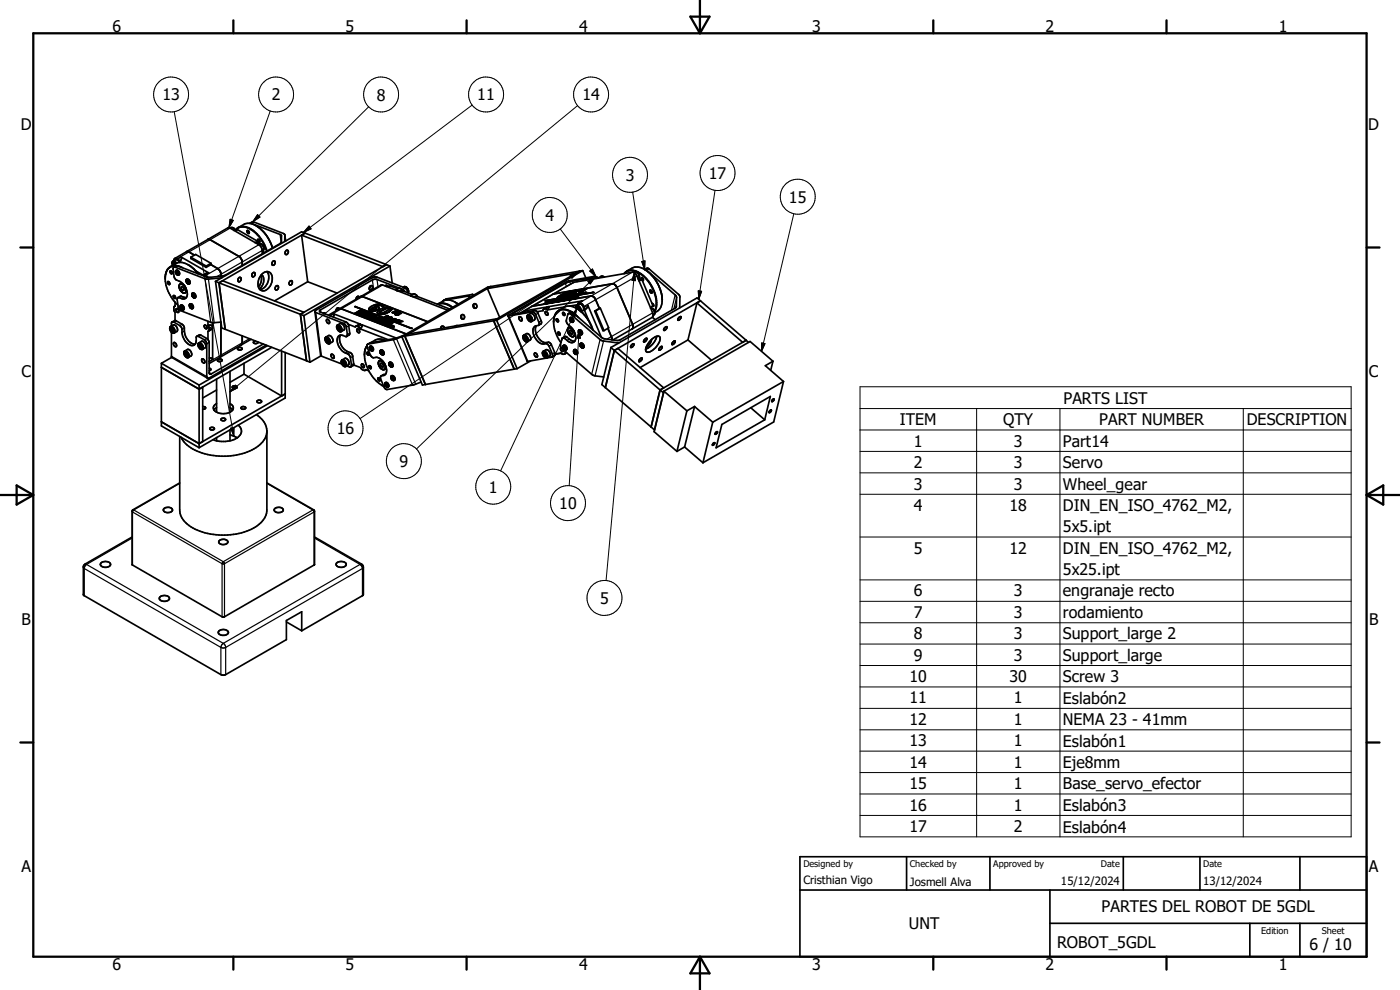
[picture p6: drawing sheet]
<svg xmlns="http://www.w3.org/2000/svg" width="297mm" height="210mm" viewBox="0 0 297 210" stroke-linecap="round" stroke-linejoin="round" font-family="sans-serif">
<defs><g id="words">
<g font-size="3.4">
<text x="23.8" y="6.8">6</text>
<text x="73.3" y="6.8">5</text>
<text x="122.9" y="6.8">4</text>
<text x="172.3" y="6.8">3</text>
<text x="221.8" y="6.8">2</text>
<text x="271.3" y="6.8">1</text>
<text x="34.5" y="21.3">13</text>
<text x="57.7" y="21.3">2</text>
<text x="79.9" y="21.3">8</text>
<text x="101.3" y="21.3">11</text>
<text x="123.6" y="21.3">14</text>
<text x="4.4" y="27.5">D</text>
<text x="290.3" y="27.5">D</text>
<text x="132.8" y="38.4">3</text>
<text x="150.4" y="37.9">17</text>
<text x="115.7" y="46.8">4</text>
<text x="167.4" y="43">15</text>
<text x="4.5" y="80">C</text>
<text x="290.4" y="80">C</text>
<text x="225.6" y="85.6">PARTS LIST</text>
<text x="71.5" y="92.1">16</text>
<text x="190.9" y="90.2">ITEM</text>
<text x="193.9" y="94.7">1</text>
<text x="212.9" y="90.2">QTY</text>
<text x="215.1" y="94.8">3</text>
<text x="225.5" y="94.7">Part14</text>
<text x="233.2" y="90.2">PART NUMBER</text>
<text x="264.5" y="90.2">DESCRIPTION</text>
<text x="84.8" y="99.1">9</text>
<text x="193.9" y="99.3">2</text>
<text x="215.1" y="99.3">3</text>
<text x="225.5" y="99.3">Servo</text>
<text x="103.7" y="104.5">1</text>
<text x="118.7" y="108">10</text>
<text x="193.9" y="103.9">3</text>
<text x="215.1" y="103.9">3</text>
<text x="225.5" y="103.9">Wheel_gear</text>
<text x="193.9" y="108.3">4</text>
<text x="214.2" y="108.4">18</text>
<text x="225.5" y="108.4">DIN_EN_ISO_4762_M2,</text>
<text x="225.5" y="112.9">5x5.ipt</text>
<text x="193.9" y="117.4">5</text>
<text x="214.2" y="117.5">12</text>
<text x="225.5" y="117.5">DIN_EN_ISO_4762_M2,</text>
<text x="225.5" y="122">5x25.ipt</text>
<text x="127.3" y="128.1">5</text>
<text x="193.9" y="126.5">6</text>
<text x="193.9" y="131.1">7</text>
<text x="215.1" y="126.5">3</text>
<text x="215.1" y="131.1">3</text>
<text x="225.5" y="126.5">engranaje recto</text>
<text x="225.5" y="131.1">rodamiento</text>
<text x="4.5" y="132.5">B</text>
<text x="193.9" y="135.6">8</text>
<text x="215.1" y="135.6">3</text>
<text x="225.5" y="135.6">Support_large 2</text>
<text x="290.4" y="132.5">B</text>
<text x="193.9" y="140.2">9</text>
<text x="215.1" y="140.2">3</text>
<text x="225.5" y="140.2">Support_large</text>
<text x="193" y="144.7">10</text>
<text x="193" y="149.2">11</text>
<text x="214.2" y="144.7">30</text>
<text x="215.1" y="149.2">1</text>
<text x="225.5" y="144.7">Screw 3</text>
<text x="225.5" y="149.4">Eslabón2</text>
<text x="193" y="153.8">12</text>
<text x="215.1" y="153.8">1</text>
<text x="225.5" y="153.8">NEMA 23 - 41mm</text>
<text x="193" y="158.3">13</text>
<text x="215.1" y="158.3">1</text>
<text x="225.5" y="158.5">Eslabón1</text>
<text x="193" y="162.9">14</text>
<text x="193" y="167.4">15</text>
<text x="215.1" y="162.9">1</text>
<text x="215.1" y="167.4">1</text>
<text x="225.5" y="162.9">Eje8mm</text>
<text x="225.5" y="167.4">Base_servo_efector</text>
<text x="193" y="172">16</text>
<text x="215.1" y="172">1</text>
<text x="225.5" y="172.1">Eslabón3</text>
<text x="193" y="176.5">17</text>
<text x="215.1" y="176.5">2</text>
<text x="225.5" y="176.7">Eslabón4</text>
<text x="4.5" y="185">A</text>
<text x="290.4" y="185">A</text>
<text x="192.8" y="197.1">UNT</text>
<text x="233.7" y="193.5">PARTES DEL ROBOT DE 5GDL</text>
<text x="224.3" y="201.1">ROBOT_5GDL</text>
<text x="277.8" y="201.5">6 / 10</text>
<text x="23.8" y="205.7">6</text>
<text x="73.3" y="205.7">5</text>
<text x="122.9" y="205.7">4</text>
<text x="172.3" y="205.7">3</text>
<text x="221.8" y="205.7">2</text>
<text x="271.3" y="205.7">1</text>
</g>
<g font-size="2.4">
<text x="170.4" y="187.6">Cristhian Vigo</text>
<text x="193" y="188">Josmell Alva</text>
<text x="225.1" y="187.7">15/12/2024</text>
<text x="255.3" y="187.7">13/12/2024</text>
</g>
<g font-size="1.9">
<text x="170.4" y="183.9">Designed by</text>
<text x="193" y="183.9">Checked by</text>
<text x="210.7" y="183.9">Approved by</text>
<text x="233.6" y="183.9">Date</text>
<text x="255.3" y="183.9">Date</text>
<text x="267.5" y="198">Edition</text>
<text x="280.4" y="198">Sheet</text>
</g>
</g></defs>
<g fill="none" stroke="#000" stroke-width=".36">
<path d="M35.1 58.6a8 8 0 0 0 2.6 6.1M35.1 58.6v.4M35.1 58.2v.4M35.6 59.7a.33 .33 0 0 1 .4 .3 .33 .33 0 0 1-.2 .4l-.2-.3zM36.1 57.5a.3 .3 0 0 1 .4 .2 .3 .3 0 0 1-.2 .4l-.2-.3zM36.1 56.6l-.6 .5-.3 .9M36.1 56.6a3 3 0 0 1 2.5-.9 5.7 5.7 0 0 1 3.4 2.4M36.5 55.9l.1 .4M36.5 55.6v.3M36.5 55.6l.1-.2h.4l.4 .4M36.6 55.6l-.1 .3M36.6 55.6l.3-.1 .4 .4"/>
<path d="M36.7 55.4l.7-.3 .4 .1 .3 .5M36.8 55.9v.3M36.8 55.9h.1M37 55.8l.2 .2-.1-.1M37 55.8l.1 .1M37 55.8l-.2 .1M37.1 54.8l.6 .2 .5 .5M37.1 54.8l-.2 .5M37.2 56l-.4 .2-.1-.1M37.3 57.5v.3M37.3 57.8v.1M37.3 56.4a2.01 2.01 0 0 0-2.2 1.9"/>
<path d="M37.3 57.9l.1 .2M37.3 57.8h.1M37.3 57.8v-.1v.1M37.3 57.9l.1 .1M37.4 57.8h-.1M37.4 58v.1M37.4 58.1l.2 .2M37.4 57.7l.1-.2 .1 .2M37.4 57.7v.1M37.4 58.1l.1 .1M37.5 56.3h-.6l-.8 .3M37.5 58.2l.1 .1"/>
<path d="M37.5 57.3l-.3 .3M37.5 57.7h.1M37.6 58.1v.2M37.6 58.1h.1M37.6 57.8l-.3 .1M37.6 57.7v.2M37.6 57.9h.1M37.6 57.7l-.2 .1M37.6 57.9l-.2 .1M37.6 57.6l-.2 .1M37.6 58.3h.3M37.6 56.4l1.1 .4"/>
<path d="M37.6 56.4l-.7 .3M37.6 57.9l.1 .1M37.7 57.9l-.3 .2M37.7 58l-.2 .2M37.7 58h.1M37.8 58l-.2 .1M37.8 58v.1h-.2M38 58.3h-.1M38.2 55.5l.2 .2M38.2 55.5a.82 .82 0 0 0 .3-1l5.8 3.4h-.5l-.6 .4M39.5 59.7v-.2l.1 .2M39.5 59.7l.1 .1"/>
<path d="M39.5 59.4v.3M39.5 59.7l.2 .4M39.6 53.4h.5l1.2 .7M39.6 53.4l-2.5 1.4M39.6 59.8v.1M39.6 59.6l-.1 .1M39.6 59.9h.1M39.6 59.9l.1 .1M39.7 59.6l-.1 .1M39.7 59.2l-.2 .2M39.8 59.6l-.2 .2M39.8 59.7l.1 .2"/>
<path d="M39.8 59.7l-.2 .2M39.9 59.8l-.3 .1M39.9 59.5l-.2 .1M39.9 59.9l.2 .1h-.2M39.9 59.5l-.1-.1-.1 .2M39.9 59.5l-.1 .2M39.9 59.5l-.3 .2M39.9 59.9l-.2 .1M40 56.2l1.2 .9M40 59.9l-.2 .1M40 59.9l-.1 .1M40.5 54.6v.2l3.2 1.9"/>
<path d="M40.5 54.6l1-.6 3.3 1.9M40.5 54.6l3.2 1.8M41.5 57.4l.5 .7M41.5 57.5l1.7 .8M43.2 58.3a.86 .86 0 0 1 .9 .5M43.2 58.5l.6 .3M43.7 56.4v.3M44.1 50.8h.3l6.4 3.7 .5 .6 .1 1.2M44.1 50.8l-4.5 2.6M44.8 56.1l1.6 1.1 .4 .5 .1 .9M44.8 56.1l-1.1 .6M44.8 55.9l-1.1 .5"/>
<path d="M44.8 55.9v.2M45.7 59.7l1.3 9.9 .8 .3M45.7 59.7l.8 .3M46.5 60l1.3 9.9M46.5 60l17.2 6.7M46.5 60l.7-.4 17.3 6.6-.8 .5M47.1 58.9l-3.5 .3-6.7-2.6-.2 .5 .3 1.7 .3 .5a3.4 3.4 0 0 1 2 1.6M49.4 48.3l.5 .5M49.5 48.3l-.7 .1M49.6 48.9l.9-.1 4.3 2.5M49.6 48.9l-.8-.5-.5-.1-4.2 2.5M49.6 48.9l4.5 2.6"/>
<path d="M50.5 48.3l1.2-.7a2.95 2.95 0 0 1 3.4 .8 8.8 8.8 0 0 1 2.7 4.2M50.5 48.3l-.5 .5a2.53 2.53 0 0 1 3.6 .1 8.3 8.3 0 0 1 3 4.4M50.5 48.3a3.6 3.6 0 0 1 4.1 1.4 9 9 0 0 1 2 3.6M50.7 58.9l.2-.1a.49 .49 0 0 1 .2 .6 .49 .49 0 0 1-.6 .3v-.5zM52.5 48.9a.33 .33 0 0 1 .3 .2 .33 .33 0 0 1-.1 .4l-.3-.3zM53 47.4l.8-.3 6.3 2.4 .3 .4M53.1 47.3l6.5 2.5 .1 .2v1.4l-.3 .3-11.6 6.7-.8 .2-3.1 .2-6.3-2.4M53.1 47.3l-.1 .1M53.6 58a.35 .35 0 0 1 .5-.1 .35 .35 0 0 1 0 .5l-.3 .3a.42 .42 0 0 1-.4-.3 .42 .42 0 0 1 .2-.4zM54.1 51.5l1.2 .8 .3 .5v1.1M54.3 47.9h.1a8.1 8.1 0 0 1 3.4 4.7M54.7 51.2l-.1-.3a.28 .28 0 0 1 .5 .1 .28 .28 0 0 1-.2 .4l-.1-.1"/>
<path d="M54.8 51.3v.5M54.8 51.3l-.7 .2M55.3 58.4a2.31 2.31 0 0 1-.5 2.5M55.4 51.8h.1M55.4 58.3a1.28 1.28 0 0 1 1.7-.6 1.28 1.28 0 0 1 .7 1.6 2.23 2.23 0 0 1-2.3 2.3 2.18 2.18 0 0 1-.1-3.3zM55.5 58.3a2.05 2.05 0 0 1-.5 3M55.5 51.8a.85 .85 0 0 1 .1 1.4M55.5 51.8l.4 .6M55.5 51.8l-.4-.1-.3 .2M55.6 53.3l.5 .3M56.6 57.6a2.57 2.57 0 0 1-1.5 3.8M57.9 55.4a.43 .43 0 0 1 .5 .4 .43 .43 0 0 1-.4 .5 .44 .44 0 0 1-.4-.4 .44 .44 0 0 1 .3-.5z"/>
<path d="M60.4 49.9v1.3M60.4 49.9l.2 1.2M60.7 53.1a.41 .41 0 0 1 .5 .6 .41 .41 0 0 1-.7 .2zM61.5 59.7a.35 .35 0 0 1 .5 0 .35 .35 0 0 1 0 .5 .34 .34 0 0 1-.5 .3 .34 .34 0 0 1-.2-.6zM64 49.9l1.3 9.9M64 49.9l17.2 6.7 .8-.5M64.7 49.5l-.7-.3-18.3 10.5M64.7 49.5l-18.2 10.5M64.7 49.5l17.3 6.6M64.7 49.5l-.7 .4M65.3 59.8l-7.1 4M65.3 59.8l6.2 2.4"/>
<path d="M82 56.1l-18.3 10.6M82 56.1l.7 .3M82.7 56.4l-18.2 10.6M82.7 56.4l.5 3.6M123 57.5l-18.3 10.5M123 57.5l-18.9 3.3M123 57.5l-.7 .4-18.9 3.3M123.6 57.4l-18.2 10.5M123.6 57.4l-.6 .1M123.6 57.4l.7 1.6M125.6 59.2l-.5-.2-.9 .5M125.9 59.2l-.4-.2-5 .8-11.8 6.9"/>
<path d="M126.1 58.7l.5 .1M126.5 58.7v.1M126.5 59.1l-.5-.4-5.6 1-12.6 7.3M126.5 58.8l.3 .2M126.6 58.8l.2 .2M128.2 58.8l-.6-.2-.8 .4M132.4 58.1a2.47 2.47 0 0 1 3.6 0 7.8 7.8 0 0 1 3.1 7.5l-.2 .5M132.4 58a2.42 2.42 0 0 1 3.4 .1 7.8 7.8 0 0 1 3.3 7.3l-.3 .6M132.9 57.5l1.2-.6a2.92 2.92 0 0 1 3.1 .5 8.2 8.2 0 0 1 3.3 6.3M135.1 57.7l.1 .1M135.2 57.8l.2 .2M135.2 57.8l-.4-.1-.3 .1"/>
<path d="M135.3 57.9l.3 .6M135.4 58l.2 .5M135.4 59.2l.7 .1M135.6 58.5v.4l-.2 .2M136.1 59.3l-.1-.3a.28 .28 0 0 1 .4 .1 .28 .28 0 0 1-.2 .4M136.2 59.3l2.3 5.5-.5 .5M136.2 59.3l-.6 .3M136.7 57.2h.1M136.8 57.2l.6 .4M136.8 57.2l.4 .1 6.3 5.5v2.3l-.3 .3-11.6 6.7-.6 .1-3.1-.4-6.4-5.5-.3-.1-.6 .3M136.8 57.2l.5-.3 .4 .1 6.4 5.6 .2 .4-.1 2.3M137.5 57.7l1.2 1.3 1 1.6"/>
<path d="M34.2 77.1v13.3l8 4.6M34.2 77.9l8 4.7M34.2 77.1l8 4.6M36 69.6l.1-.1a.73 .73 0 0 1 .7 .2 .73 .73 0 0 1 .2 .7l-.3 .2M36.2 69.3l.5-.4a.94 .94 0 0 1 .8 1.4l-.5 .3M36.2 69.9l.2 .3M36.2 69.9l.1 .3 .4 .2M36.3 69.6l.3 .1M36.3 69.6l-.1 .3M36.4 69.1v-.7l.5-.1 1.3 .8 .4 .5a3.1 3.1 0 0 0 2.2 3.7l.6-.3M36.4 70.5v5.3l7.6 4.4M36.4 70.2l.3 .2"/>
<path d="M36.4 75.8l-2.2 1.3M36.5 70.6h.1M36.5 68.3l.8-.3 1.4 .9 .4 .5a3.4 3.4 0 0 0 1.9 3.6h.4M36.5 69.7l-.3 .2M36.6 69.7l.2 .3M36.6 70.6a.91 .91 0 0 1-.4-1.4 .92 .92 0 0 1 .7 1.5h-.2M36.6 70.6h.1M36.7 70.3v.1M36.8 62.8v-.1a.32 .32 0 0 1 .4 .2 .32 .32 0 0 1-.2 .4zM36.8 70v.1M36.8 70.3l-.1 .1M36.8 70l-.4 .2"/>
<path d="M36.8 70.1l-.1 .2M36.8 70.1v.2M36.9 72.7a.48 .48 0 0 1 .5 .3 .48 .48 0 0 1-.2 .6l-.1-.1a.63 .63 0 0 1-.2-.8zM37 65l-.1 .7 .2 .5v1.8M37.1 64.1l-.1 .9M37.1 64.9l-.1 .1M37.4 65.5a.47 .47 0 0 1 .4 .3 .47 .47 0 0 1 0 .5h-.1a.58 .58 0 0 1-.3-.8zM37.7 63.1l-.1 .3 .2 1.9 .5 .6 6.6 2.5 2-.1M38 60.9v.2M38 60.5v.6M38 61.1l.2 .4M38 60.5v.2"/>
<path d="M38.2 61.5l.5 .6M38.2 60.3l-.2 .2M38.3 65.3h.1M38.3 65.3v.1M38.3 64.8v.6M38.3 65.4l.3 .3M38.3 65.2v.1M38.4 65.4v.1M38.4 65.5h.1M38.4 65.5l.2 .2M38.4 65.1l-.1 .1M38.5 60.9a.42 .42 0 0 1 .5 .2 .42 .42 0 0 1-.1 .5l-.4-.3z"/>
<path d="M38.5 65.1l-.2-.2v.3M38.5 60.2l.6 .4M38.5 65.1v.1M38.5 65.2h-.2M38.5 64.7l-.2 .2M38.5 65.2h.1M38.5 65.2l-.2 .1M38.6 65.2v.1M38.6 65.2l.2 .1M38.6 65.3h.1M38.6 65.3l-.3 .1M38.6 65.7h.1"/>
<path d="M38.6 65.5h-.1M38.6 60.3l-.3-.1-.3 .3M38.6 65.4l.1 .2M38.6 65.3l-.2 .2M38.7 65.6v.1M38.7 65.6l-.1 .1M38.7 65.3h.1M38.7 65.3l-.3 .2M38.7 60.3a1.31 1.31 0 0 1 .6 1.8M38.8 65.3l-.2 .1M39 74.7a.47 .47 0 0 1 .5-.3 .47 .47 0 0 1 .4 .5l.2 .7-.2 .3h-.2M39 65.7h-.3"/>
<path d="M39.1 74.6a.76 .76 0 0 1 .8 .4 .76 .76 0 0 1-.1 .8 .86 .86 0 0 1-.7-1.2zM39.2 60.7l.1 .2M39.2 74.5l.5-.4a.91 .91 0 0 1 .8 1.4l-.5 .3M39.2 75.1h.1M39.2 75.2l.2 .2M39.3 75.1l.1 .3M39.3 60.9l.1 .4M39.3 60.9a1.77 1.77 0 0 1-.1 2.5l-1.5-.3M39.3 74.8l.3 .1M39.3 74.8l.2 .1M39.3 74.8l-.1 .3M39.4 62l-.2 .2-.5-.1"/>
<path d="M39.4 75.4l.3 .2M39.5 61.8l-.1 .2M39.5 75.8h.1M39.5 74.9l-.3 .2M39.5 63.1l-1.1-.3-.7 .3M39.5 74.9l.3 .4M39.7 60v.1M39.7 60.1l.3 .2 .3-.1M39.8 75.2l-.4 .2M39.8 60l-.1 .1M39.8 75.3l-.1 .3M39.8 60h.1"/>
<path d="M40.2 64.7l.2 .1M40.2 64.7l.1 .2M40.2 65.1l.1 .1M40.2 64.6v.5M40.3 64.9v.2M40.3 65.2v.1M40.3 64.7h-.1M40.3 65.2l.3 .3M40.3 65.2h.1M40.4 64.8l.1 .1M40.4 64.8l-.1 .1M40.4 64.4l-.2 .2"/>
<path d="M40.4 65.2l.1 .1M40.5 64.9l-.2 .1M40.5 65.3l.1 .1M40.5 64.9l.1 .2M40.5 64.9l-.3 .2M40.5 65.2l.2 .1M40.5 65.2h-.1M40.6 65.1l-.1 .1M40.6 64.9h-.1M40.6 65.1l-.3 .2M40.6 64.9l-.3 .2M40.6 64.8v.1"/>
<path d="M40.6 65.2l-.1 .1M40.6 65h.1M40.6 64.8l.1 .2-.1 .1M40.6 64.8l-.1 .1M40.6 65v.1M40.6 65l-.2 .2M40.6 65.5h.2M40.7 65.3l-.1 .1M40.7 62.7l.1 .1M40.7 62.3v.3l.2 .4M40.8 62.8h.1M40.8 62.6l-.1-.1v.2"/>
<path d="M40.8 62.6l-.1 .1M40.8 62.8l.1 .1M40.9 62.6h-.1M40.9 62.9v.1M40.9 62.2l-.2 .1M40.9 63l.2 .2 .4-.1M41 65.4l-.2 .1M41 62.6h-.2M41 62.6v.1M41 63l.1 .1-.2-.1M41 62.7l.1 .1M41 63h-.1"/>
<path d="M41 62.7l-.2 .1M41 62.6l-.2 .2M41 62.5l-.1-.1v.2M41 62.5v.1M41 62.5l-.2 .1M41 62.5l-.1 .1M41.1 62.8h.1M41.1 62.9l-.1 .1M41.1 62.8l-.2 .1M41.2 62.8h.1M41.2 62.8l-.2 .2M41.3 62.8v.2l-.2-.1"/>
<path d="M41.3 62.8l-.2 .1M41.4 73l.2-.5v-1l.3-.2 1.6 .9 .3 .5 .1 7.2 .1 .3h.4l12-7M41.8 71.3l.7-.3 1.5 .9 .3 .5 .1 6.8 .2 .2 11.3-6.4M42 73.1a.41 .41 0 0 1 .5-.3 .41 .41 0 0 1 .3 .4 .5 .5 0 0 1 .2 .5 .5 .5 0 0 1-.4 .4M42.1 72.8a.87 .87 0 0 1 .9 .4 .87 .87 0 0 1-.1 .9 .98 .98 0 0 1-.8-1.3zM42.2 72.7l.5-.3a.91 .91 0 0 1 .8 1.4l-.5 .3M42.2 73.3l.2 .4M42.3 73.1l.3 .1M42.3 73.1l.2 .1M42.3 73.1l-.1 .2M42.4 73.7l.3 .1M42.5 74l.1 .1"/>
<path d="M42.5 73.2l-.3 .1M42.5 73.2l.2 .2M42.7 73.3v.1M42.7 73.8h.1M42.7 73.4l.1 .2M42.7 73.5l-.3 .2M42.8 73.6l-.1 .2M42.8 76.2a.48 .48 0 0 1 .6 .2 .48 .48 0 0 1-.2 .6 .63 .63 0 0 1-.4-.8zM43.4 69a.46 .46 0 0 1 .4 .2 .46 .46 0 0 1 0 .6 .55 .55 0 0 1-.4-.8zM44.1 69a.84 .84 0 0 1 0 1.3v1.7M44.1 68.2v.8M44.1 69h.8l.2 .1"/>
<path d="M44.4 75.9l.7 .2M44.4 78.1a.28 .28 0 0 1 .3 .3 .28 .28 0 0 1-.3 .2M45.1 68.5v.7M45.1 69.5v6.7M45.1 69.6l-.9 .7M46.2 76.3a.52 .52 0 0 1 .5-.2 .52 .52 0 0 1 .4 .4 .54 .54 0 0 1-.5 .2 .54 .54 0 0 1-.4-.4zM46.9 68.4v7.1l-.2 .3M47.8 69.9l17.2 6.6M48.8 78.8v8.7M50.4 73.9a.46 .46 0 0 1 .6-.3 .46 .46 0 0 1 .3 .5 .51 .51 0 0 1-.5 .2 .51 .51 0 0 1-.4-.4zM51.2 73.2l-6.8 3.9M51.4 71.2v1.5l-.2 .5"/>
<path d="M51.8 79.4l-3 1.7M51.8 79.4l7.9 4.6M51.8 77.1v2.3M53.3 72l-2.1 1.2M54.2 72.3l-.2 .1a.26 .26 0 0 0-.2 .3 .26 .26 0 0 0 .3 .2l.5-.1 .1-.3M56.7 73.3l-14.5 8.4M57.6 73.7l-15.4 8.9M58.5 60.7a.35 .35 0 0 1 .6 0 .35 .35 0 0 1-.1 .5 .36 .36 0 0 1-.5 .2 .36 .36 0 0 1-.1-.5zM59.7 74.5v9.5M60.5 74.8v9.6l-18.3 10.6M63.7 66.7l1.3 9.8M63.7 66.7l.8 .3"/>
<path d="M64.5 67l1.3 9.8M65 76.5l.8 .3M66.8 66.1l6.3 2.6 .4 .6 .2 1.9-.3 .2-1.2-.3M66.8 66.1l1.3 9.4M68.1 75.5l-2.3 1.3M68.1 75.5l4.4 1.7M68.6 66.4h.3l.1 .2M69 71.9v-.2a.71 .71 0 0 1 .8 .3 .71 .71 0 0 1-.1 .9 .86 .86 0 0 1-.5-1.4 .92 .92 0 0 1 .7 1.4l-.5-.1M69.1 71.5l.6-.3a.91 .91 0 0 1 .8 1.4l-.6 .3M69.2 72.2l.2 .4M69.2 71.9h.3M69.2 71.9v.3"/>
<path d="M69.3 67.8a.49 .49 0 0 1 .5 .3 .49 .49 0 0 1-.1 .5 .62 .62 0 0 1-.4-.8zM69.4 72.6h.3M69.4 72.6l.3-.2v.2M69.5 71.9l.2 .3M69.6 72l-.4 .2M69.7 72.2v.4M69.7 72.2v.1M69.9 67h.2M70.3 75.2a.54 .54 0 0 1 .5 .2 .54 .54 0 0 1 0 .6 .63 .63 0 0 1-.5-.8zM70.7 67.2l.2-.4-.1-.2 5.7 2.2-1 .4M71.4 65.5l.1 .1M71.5 69.2a.7 .7 0 0 1 .8 .1 .7 .7 0 0 1 .1 .9l-.2 .1h-.3"/>
<path d="M71.5 69.2a1.08 1.08 0 0 0 .4 1.1M71.5 69.2a.52 .52 0 0 1 .6-.2 .52 .52 0 0 1 .3 .5l.1 .3-.1 .5M71.5 65.4l-.2 .5M71.6 69l.5-.4a.91 .91 0 0 1 .8 1.4l-.5 .3M71.7 69.6v.1M71.7 69.4v.2M71.7 69.7l.2 .3M71.7 69.3l.4 .2M71.7 69.3v.1M71.9 70h.2M71.9 70.3h.5M72 65.5a.37 .37 0 0 0-.5-.1 .37 .37 0 0 0-.2 .4v.1"/>
<path d="M72 69.4l-.3 .2M72 65.5h.4l13.8 5.4M72.1 69.5v.1M72.1 69.6l.1 .2M72.2 71.1a1.51 1.51 0 0 0-.4 2.3 3.4 3.4 0 0 0 2.2 1.8l.3 .5 .3 1.8-.3 .4-.7-.3M72.2 69.8l-.1 .2M72.2 69.8l-.3 .2M72.2 71.1a3 3 0 0 0 2.3 3.8l.3 .5 .3 1.9-.1 .2-.6 .4M72.4 76.7v.1M72.4 76.7a.38 .38 0 0 1 .4-.3 .38 .38 0 0 1 .4 .3 .6 .6 0 0 1-.1 1h-.1M72.5 76.4a.87 .87 0 0 1 .9 .4 .87 .87 0 0 1-.1 1 .95 .95 0 0 1-.8-1.4zM72.6 76.4l.5-.3a.91 .91 0 0 1 .8 1.3l-.5 .4"/>
<path d="M72.6 77l.2 .4M72.7 76.7h.2M72.7 76.7l-.1 .3M72.7 76.7l.2 .1M72.8 77.4h.3M72.9 76.8h.1M72.9 77.7h.1M73 76.8l.1 .2M73 76.8l-.4 .2M73.1 77v.4M73.2 77.3l-.1 .1M73.2 77.2l-.4 .2"/>
<path d="M73.9 68.8l1.5 .6 .1-.2M75 77.4l1.5 .6a.96 .96 0 0 0 1 .6M75.3 65.1l12 4.5zM75.5 69.2l.6 .2 .4 .4M75.6 66.4h.1M75.6 66.4l.1 .3 .1-.2 .2-.1M75.7 63v.1M75.7 69.8a.42 .42 0 0 1 .5 .3 .42 .42 0 0 1-.1 .5l-.4-.3zM75.7 63l-.1 .5M75.9 66.7h.1M75.9 66.4l-.2-.1 .2 .1M76 66l.6-.3 .2 .1-.3 .3z"/>
<path d="M76 66.6h.5l-.3 .1zM76.1 66.4h-.1M76.1 66.4l-.3-.2-.5 .3 .3-.1M76.2 63.1a.4 .4 0 0 0-.5-.1 .4 .4 0 0 0-.2 .5M76.3 66l.3-.2 .1 .1zM76.5 69.8l5.8 2.3M76.5 69.8a.73 .73 0 0 0 .3-.9l7.3 2.8M76.5 62.9h.3l13.9 5.4M76.5 62.9l-6.8 4M76.6 66.6l-.3 .2-.4-.1M76.6 66.5l-.3-.1-.4 .2M76.6 66.5h.1"/>
<path d="M76.6 66.6h.1M76.6 66.5v.1M76.6 66.2h.1M76.7 77.2a.45 .45 0 0 1 .5 .3 .45 .45 0 0 1-.1 .5 .56 .56 0 0 1-.4-.8zM76.7 65.9h.1M76.8 66.2h-.2M76.8 66.2h.1M76.8 66.9h-.3h.2M76.8 66.9h-.1M76.8 66.9h.1M76.8 65.9h.1M76.9 66l.4 .1h-.1"/>
<path d="M76.9 66.1l.1 .1h-.2M76.9 66.8h.1M76.9 67l.1-.1a.35 .35 0 0 1 .6 .1l-.3 .2zM76.9 66.9h.1M77 66.8l-.3-.1 .2 .1M77 66.1h.2M77 66h.1M77 66.1l.1 .1M77.1 66.8h.1M77.1 66.8l-.2 .1M77.1 66.7l-.3-.1-.5 .3h.6M77.1 66.4h.1"/>
<path d="M77.1 66.7h.1M77.1 66.7v.1M77.1 66.2v.1M77.1 66.2h-.4M77.1 67h.4M77.1 67h-.1l.2 .1 .3-.1M77.2 66.3l-.1 .1M77.2 66.3v.1M77.3 75.3a8 8 0 0 0 3.8 6.5M77.3 66.9l-.2 .1M77.3 74.9v.4M77.4 74.5l-.1 .8"/>
<path d="M77.4 67.3l.5-.2-.1-.1 .4 .1zM77.5 66.6l.5-.3 .3 .1h-.3h-.1l.2 .1-.5 .1 .3 .1zM77.5 66.3v.2l-.4-.1M77.5 78.6l.1-.2 .6 .3M77.5 66.2h.1M77.5 67h.1M77.6 66.2h.1M77.6 66.3h.1M77.6 66.9v.1M77.7 78.4l-.2 .2M77.8 66.3l-.3-.2-.2 .1 .1 .2h-.2M77.8 66.3h-.1"/>
<path d="M77.8 73.4l.9 2.1 .4 .3a2.36 2.36 0 0 1 2.8 2.1 1.22 1.22 0 0 1-1.1 1.9M77.8 73.4l-.4 1.2M77.8 73.4l-.4 .8M77.9 74.7l.4 .3v.3a.36 .36 0 0 1-.4-.1 .36 .36 0 0 1 0-.5zM78 66.4l-.1 .1M78 73l-.2 .4M78.1 67.5l.4-.2 .1 .1-.3 .2zM78.3 77.6a.34 .34 0 0 1 .4 .2 .34 .34 0 0 1-.1 .4l-.3-.3zM78.3 66.7h.1M78.3 66.6h.3zM78.4 73.7h.1M78.4 73.7l.1 .2"/>
<path d="M78.4 67.7l.6-.2zM78.4 73.6v.5M78.5 73.9v.2M78.5 74.1l.1 .1M78.5 60.8l-.2 .5M78.5 60.8a.35 .35 0 0 1 .5-.1 .35 .35 0 0 1 0 .5 .32 .32 0 0 1-.3 .4 .32 .32 0 0 1-.4-.3M78.5 60.8v.1M78.5 73.7v.1M78.5 74.2l.4 .3 .3-.1M78.5 60.7l-.2 .5M78.5 73.8l.2 .1M78.6 73.8l-.1 .1"/>
<path d="M78.6 66.6h.1M78.6 74.2h.1M78.6 73.4l-.2 .2M78.6 74.2l.1 .1M78.7 74.3l.2 .1M78.7 74h.1M78.7 74l-.2 .1M78.7 66.7h-.3v.2l-.1-.2M78.7 67.4l-.2-.2-.5 .3 .4 .1 .3-.2M78.7 66.6l-.3-.1-.5 .3 .4-.1M78.7 66.6h.1M78.7 74.1l.1 .1"/>
<path d="M78.7 74.1l-.1 .1M78.8 66.6v.1M78.8 66.7h-.1M78.8 74l-.1 .1M78.8 73.9l-.1 .1M78.8 73.9l-.3 .1M78.8 73.8h.1M78.8 74.1l-.2 .1M78.8 73.8l-.1 .1M78.8 73.8l.1 .1-.1 .1M78.8 74.2l.1 .1M78.8 73.8v.1"/>
<path d="M78.8 73.8l-.3 .2M78.8 74.2l-.1 .1M78.9 66.6l.1 .1-.3 .2 .6-.1-.8 .2zM78.9 74.3v.1M79 67.6l-.1 .2h.5l-.3 .1a.2 .2 0 0 1-.3-.1 .2 .2 0 0 1 .2-.2h.5l-.2 .1M79 67.6l.4 .1M79.1 67.6h-.1M79.2 68l.6-.3zM79.3 72.6l-.5 .1M79.4 67.7h.1M79.5 65a1.24 1.24 0 0 1 1.7 0l.3-.2a2.65 2.65 0 0 0-3.2 .7v.2a1.66 1.66 0 0 0 2.1-.2M79.6 67h-.3l-.2 .1h.5"/>
<path d="M79.6 67h.1M79.6 65.2h.1M79.6 67v.1M79.7 65.2l-.5 .1-.4 .4 .7-.1 .3-.2-.1-.2M79.7 65.2h.1M79.7 67l-.1-.1a.36 .36 0 0 0-.4 0 .36 .36 0 0 0-.2 .3h.5l.2-.2M79.7 64.9l-.2 .2 .6-.1a.32 .32 0 0 1 .3 .5M79.7 68.2l.8-.2-.3 .4zM79.7 67.3h.3zM79.7 65.2l.1 .1M79.8 67.8l.4 .1-.7 .2 .4-.2zM80.1 68.2l.2-.2z"/>
<path d="M80.1 66.5a.69 .69 0 0 1 .6-.9l.4-.2a1.57 1.57 0 0 1 1.9 .1 2.41 2.41 0 0 1-2.7 1.1M80.1 66.5l.2 .1M80.2 68.4l.6-.2-.4 .2 .2 .1zM80.3 77.3l.3 .6M80.4 77.5l.3 .6M80.4 67.5h.1M80.4 65.4v.1M80.6 66.2l.4-.3a1.44 1.44 0 0 1 1.5-.4 2.14 2.14 0 0 1-2 .8zM80.6 66.2l-.1 .1M80.7 67.5l-.3-.1 .3 .1M80.7 74.4v.5M80.7 78.1l.3 .2"/>
<path d="M80.7 74.9h.1M80.7 74.9l.1 .2M80.7 74.7v.1M80.7 74.8v.1M80.7 76.5a.58 .58 0 0 0-.4 .9M80.7 76.5l.4 .1M80.7 76.5l.3 .1M80.7 77.1a.41 .41 0 0 1 .5 .2 .41 .41 0 0 1-.1 .6l-.3-.4zM80.8 75l.2 .2h.4M80.8 79.8l-.1 .5 .8 1.9 .5 .4 5.7-.9 1.6-.6M80.8 74.7h-.1M80.8 67.5h-.3v.2h-.2l.1-.2"/>
<path d="M80.8 67.4l-.3-.1-.5 .3 .4-.1M80.8 67.4v.1M80.8 75v.1M80.8 75h.1M80.8 74.2l-.1 .2M80.9 75l.2 .2M80.9 74.7l-.2-.2v.2M81 74.8v.1M81 74.8l-.3 .1M81 78.3h.6M81 74.9l.1 .1M81 75h-.1"/>
<path d="M81 74.9l-.2 .1M81 76.6l.3 .2M81 67.6l-.3 .1M81 67.5v.1M81 67.5l-.3 .2M81 67.6h.1M81 67.5l.1 .1M81 74.9h.1M81 74.7v.1M81 74.7l-.3 .2M81 74.6l.1 .1M81.1 74.6l.1 .2-.2 .1"/>
<path d="M81.1 74.6l-.2 .1M81.1 75l.1 .1M81.1 74.7h-.1M81.1 74.7l-.4 .1M81.1 75l-.1 .1M81.1 67.6h.1l-.2 .2-.3-.1M81.2 75.1l-.1 .1M81.2 67.9l.1 .1M81.3 68.7l-.4-.1 .5 .1M81.3 67.9h-.1M81.3 67.9h-.2h.5M81.3 68.5h.1"/>
<path d="M81.3 67.6l-.3-.1-.5 .2 .4 .2 .4-.2M81.3 67.6h.1M81.3 68h.1M81.3 76.8l.3 .4M81.3 67.6v.1M81.3 67.7h.1M81.3 68.8l.5-.3 .4 .2-.4-.1-.1 .1 .2 .1h-.4l.3 .1-.1 .1zM81.3 68.5h.2M81.3 68.5l.1 .2M81.4 68.7h.1M81.4 68h.1M81.5 67.8h.1"/>
<path d="M81.5 67.9h.1M81.5 68.5h.1M81.5 67.9l-.1 .1M81.5 67.8l.1 .1M81.5 68.5h.1l-.4-.1 .1 .2M81.5 67.7h.1M81.5 67.7v.1M81.5 67.7l.2 .1M81.6 77.2l.1 .3M81.6 67.8h.1M81.6 67.9h.1M81.7 67.8h.1l-.2-.1-.3 .1 .2 .1"/>
<path d="M81.7 68.1h.2M81.7 72.2a2.3 2.3 0 0 0-2.1 0l-1 .5M81.7 68.1h.1M81.7 77.5l-.1 .8M81.7 60.7l.3-.2 .3 .2M81.8 77.9l-.2 .4M81.8 67.2l.3-.2 .1 .1-.2 .2zM81.8 79.4l-1 .4M81.9 68v.1M81.9 68h.1M81.9 68.1h.1M81.9 67.3h.1"/>
<path d="M81.9 68l.4-.1-.3-.1-.3 .2h.2M82 60.8l.8-.1 1.6 .6M82 60.8l-1.1-.4-4.4 2.5M82 60.8l2.2 .8M82 68v.1l-.2 .1-.3-.1h.2M82.1 68.9h.1M82.1 69h-.3l.4-.3 .4 .2-.3 .1M82.1 68.9l.3-.1zM82.1 69v.1l.1 .1M82.3 67.5h.1M82.3 69h.1M82.3 69l-.1 .2"/>
<path d="M82.3 68.1h-.2h.3M82.3 68.5h.1M82.3 67.2l-.3 .1M82.4 67.1l-.3-.2-.5 .3 .3 .1M82.4 67.1l-.1 .1M82.4 67.3h.1M82.4 67.3l-.1 .1M82.4 68.4h.3zM82.4 68h.1M82.4 68.4h.1M82.4 68v.1M82.5 67.3h.2a.25 .25 0 0 0-.3-.1 .25 .25 0 0 0-.2 .3h.3"/>
<path d="M82.5 67.5h-.1M82.5 68l-.5 .3 .3-.2M82.5 67.6h.1M82.6 77.1h.1M82.6 77.1v.2M82.6 77.5l.1 .1M82.6 77.3v.1M82.7 77.6l.4 .3 .2-.1M82.7 77.1h-.1M82.7 77.1l.1 .2M82.7 68.3h-.1M82.7 68.9h.1l-.2 .3 .6-.2-.8 .2z"/>
<path d="M82.7 68.3h.1M82.7 77.3h-.1M82.7 77.6h.1M82.8 76.8l-.3 .2 .1 .5M82.8 68.4l-.4 .1M82.8 77.6l.1 .1M82.8 67.6h.1M82.8 68.6l.4-.2zM82.8 77.3l.1-.1 .2 .1-.2 .2M82.8 68.3h.1M82.8 69.3l.1-.1a.34 .34 0 0 1 .6 .1l-.5 .2zM82.8 68.3h.2a.36 .36 0 0 0-.6 .2"/>
<path d="M82.8 68.2l-.1 .1M82.8 67.5h.1M82.9 77.7l.1 .1M82.9 77.4h.1M82.9 77.4l-.3 .1M82.9 67.5h.1M82.9 77.3l-.3 .1M82.9 77.5l.1 .3M82.9 77.3v.1M82.9 77.5l-.1 .1M82.9 77.5l-.2 .1M82.9 69.3l.5-.1-.3 .2z"/>
<path d="M82.9 77.2v.1M82.9 77.2l-.3 .2M83 77.6l-.1 .1M83 77.2l-.2 .1M83 80l.1-.1 .1 .2M83 67.5l-.4 .1M83 80v.2M83 79.8l.1 .7M83 67.5h-.3l.1 .1M83 67.5h.1M83 67.4l-.2 .1M83.1 67.4h.1a.34 .34 0 0 0-.4-.1 .34 .34 0 0 0-.2 .3"/>
<path d="M83.1 67.4h.1M83.1 80h-.1M83.1 77.7l-.1 .1M83.2 67.6h-.2l.5 .1h-.3M83.2 67.6h.1M83.2 68.6h-.1M83.2 68.5v.1M83.2 68.5l-.1 .1M83.2 79.7l-.2 .1M83.2 67.6v.1M83.2 67.7h.1M83.2 66.3l.8-.4h.1l-.3 .2h.8l-.5 .1-.2 .4-.2-.1 .1-.3z"/>
<path d="M83.3 68.5v-.1a.36 .36 0 0 0-.5 .2h.3M83.3 68.5l-.1 .1M83.3 67.6h.1M83.3 68.5h-.1M83.4 67.9h.1M83.5 67.8h.1M83.5 69.2h.1M83.6 68h.2zM83.6 67.8h.1M83.7 67.8l.2-.1-.2-.1-.4 .3h.4M83.7 67.9h.1M83.7 67.7h.1"/>
<path d="M83.7 67.8h.1M83.7 67.8v.1M83.8 67.7h-.1M83.8 67.7h.1M83.9 68l.7-.1-.5 .3zM83.9 66.6l-.1 .1 .2 .1h.3M83.9 66.6h.1M83.9 66.6l.1 .1M84.1 66.7h.1M84.1 68l.2-.1zM84.2 61.6l-.1-.2a.82 .82 0 0 1 1.4 .3M84.2 61.6l10.8 4.2"/>
<path d="M84.2 61.6l1.3 .1M84.3 66.8h.1M84.3 66.6h.1M84.3 66.7h-.2M84.7 66.5h.1M84.7 66.5l-.3 .1M84.7 66.5l-.3-.1-.1 .2M84.8 66.4l-.5-.1-.2 .3 .3 .1M84.8 66.4l.2 .1-.6 .3M84.8 68h.1l-.2 .3 .6-.1-.8 .2zM85.2 71.4l-1.6 .6-5.6 1M85.2 71.4l4.4 10.3 .6-.1"/>
<path d="M85.5 60.9l.4-.1 .4 .2M85.5 61.7l2 .8M85.9 61.9l-.5-.5-5.4-2.1-.6-.1-11.5 6.6-.1 .2 .2 .2 5.6 2.3 .4 .5 .2 1.8-.1 .2-.5 .4M85.9 71.3l4.3 10.3M85.9 71.3l-.7 .1M85.9 71l-2 .8-5.3 .9-.6 .3M86.1 60.9h.1M86.3 61l.4 .8M86.3 61l.3 .6M86.5 62.1l-.2-.6-.4-.4-5.9-2.3h-.6l-12.4 7-.2 .3M86.7 61.8l-.1 .3M87.1 62.7a.82 .82 0 0 1 .9-.4 .82 .82 0 0 1 .6 .6h-1z"/>
<path d="M88.6 62.9l6.8 2.7M92.9 64.6a2.98 2.98 0 0 1 3 .7M93.6 69.4a.38 .38 0 0 1 .4-.2 .38 .38 0 0 1 .3 .3M93.6 69.4l.1 .2M93.6 69.4l-.1 .3M94 63.9a2.92 2.92 0 0 1 3.2 .6M94 63.9l-1.2 .6a2.88 2.88 0 0 1 3.2 .7M94.1 63.7l-.1 .1M96.6 64.1l.6 .4M97.1 69.1h-.5M97.8 67l.1 .6M99.5 63.2l.1-.4h-.2l-5.3 .9"/>
<path d="M100.3 62.5l-5.6 .9-.6 .3M100.3 62.5h.1M100.3 62.5l-.1 .3M100.3 62.5l.1 .2M100.4 64.7a.41 .41 0 0 1 .6-.1 .41 .41 0 0 1 .1 .6 .41 .41 0 0 1-.6 0M100.4 64.7l.1 .5M100.4 64.7l.1 .6M103.4 61.2l2.6 6.1M104.1 60.8l-.6 .1-18.3 10.5M104.1 60.8l-18.2 10.5M104.1 60.8l-.7 .4M104.7 68l4.4 10.3"/>
<path d="M104.7 68l-18.8 3.3M104.7 68l.8-.4-18.9 3.3-.7 .4M105.4 67.9l4.3 10.3M105.4 67.9l-.7 .1M107.8 67l5.4-.8 .4 .4 .7 1.7 .1 .5-.1 .2M107.8 67l4 9.6M108.7 66.7l4.8-.8 .6 .4 .8 1.9-.1 .5-.5 .3M109.1 78.3l-18.9 3.3M109.7 78.2l-.6 .1M110.1 67.2a.5 .5 0 0 1 .6 .3 .5 .5 0 0 1-.1 .6 .67 .67 0 0 1-.5-.9zM110.6 66.4h-.1M111 71.5a.41 .41 0 0 1 .4-.3 .41 .41 0 0 1 .4 .4l.1 .7-.1 .1h-.3"/>
<path d="M111.1 71.1a.87 .87 0 0 1 .8 .5 .87 .87 0 0 1-.1 .9 .98 .98 0 0 1-.7-1.4zM111.1 71.1l.6-.3a.92 .92 0 0 1 .7 1.4l-.5 .3M111.2 71.8l.2 .3M111.2 71.5h.3M111.2 71.5v.3M111.4 66l-.1 .2M111.4 72.1l.3 .1M111.5 71.5v.1M111.5 71.6l.2 .4M111.6 71.6l-.4 .2M111.7 72v.2M111.7 71.9v.3"/>
<path d="M111.7 72l-.3 .1M111.8 67.1a.53 .53 0 0 1 .7-.3 .53 .53 0 0 1 .3 .6l.1 .7-.3 .2-.3-.2M111.8 76.6l.1 .1M111.9 67a.74 .74 0 0 1 .8 .3 .74 .74 0 0 1-.1 .9 .85 .85 0 0 1-.7-1.2zM112 66.8l.5-.3a.93 .93 0 0 1 .8 1.4l-.5 .3M112 67.3l.1 .2M112 67.5l.1 .2M112 67.3v.2M112.1 67.5v.2M112.1 67.7h.1M112.2 67.7l.2 .2M112.2 67.2l-.2 .1"/>
<path d="M112.2 67.2h.1M112.2 67.2l.3 .2M112.2 67.2l.2 .1M112.5 67.4l.1 .2M112.5 67.4l-.4 .3M112.6 67.6v.1M112.6 76.6l-2.9 1.6M112.6 67.8l-.2 .1M112.6 67.6v.2M112.9 65l12.6-2.2 .7 .4 1 2.2M112.9 65l-2.5 1.4M113.4 74.9a.5 .5 0 0 1 .5 .3 .5 .5 0 0 1-.1 .6 .67 .67 0 0 1-.4-.9z"/>
<path d="M113.8 69.1a2.71 2.71 0 0 0 2.1 3.6l.5-.1 .4 .3 .9 1.9v.6l-.6 .3M114.3 69a1.22 1.22 0 0 0-1.1 1.9 2.42 2.42 0 0 0 2.8 2l.5 .6 .7 1.6 .1 .4-.2 .2M115.1 74.9a.35 .35 0 0 1 .3-.3 .35 .35 0 0 1 .4 .2 .52 .52 0 0 1 .3 .6 .52 .52 0 0 1-.5 .4M115.2 74.5l.6-.3a.93 .93 0 0 1 .8 1.4l-.5 .3M115.3 75.1l.2 .4M115.3 65.6l.4-.1 .4 .2M115.3 65.6l-.1 .3-1.3 .2M115.3 65.6l.9-.5-4.8 .8M115.4 74.9h.2M115.4 74.9l.2 .1M115.4 74.9l-.1 .2M115.5 75.5l.3 .1"/>
<path d="M115.6 75.8v.1M115.6 75h.1M115.6 75l-.3 .1M115.6 75.8a.83 .83 0 0 1-.2-1.3 .96 .96 0 0 1 .6 1.4h-.2M115.7 66.1a.42 .42 0 0 1 .5 .3 .42 .42 0 0 1-.1 .5l-.3-.2zM115.7 63.8l10.1-1.8zM115.7 75l.1 .2M115.8 75.2l.1 .2M115.8 75.5v.1M115.9 75.5l-.1 .1M115.9 75.3l-.4 .2M115.9 75.4v.1"/>
<path d="M115.9 75.4l-.1 .1M115.9 64.2v.1M116 64.2h.1M116.1 64.2h-.2M116.1 64.2h-.1M116.1 64.3h.1M116.1 64.2l-.1 .1M116.1 64.3l.4-.2-.3 .2M116.1 64.2h.1M116.2 64.2l-.8 .3 .6-.3M116.2 64.2h-.1M116.2 64.3l-.2 .1"/>
<path d="M116.6 64.3h.1M116.6 64.1l-.4 .2M116.6 64.1h-.2M116.6 64.1h.1M116.6 64.2l.5-.2-.8 .3h.3M116.6 64.2v.1M116.7 64.2h-.1M116.7 63.8l-.3 .1M116.7 63.7l-.5 .3 .5-.2M116.7 63.8l-.1 .1M116.7 64.1v.1M116.8 64.2h.1"/>
<path d="M116.8 64.1l.1-.1-.1 .2h.2M116.8 64.1h.1M116.8 64.1h-.1M116.9 63.8l-.2 .1M116.9 63.9h-.2M116.9 63.8v.1M116.9 63.7h-.2M116.9 63.7h.1M116.9 63.7l-.2 .1M116.9 64.2h.1M117 63.8h.1M117 63.8l-.1 .1"/>
<path d="M117 63.7l-.1 .1M117 64.1v.1M117.1 63.7h-.1M117.1 63.7h.1M117.1 63.8l-.2 .1M117.1 63.8v.1M117.1 64l-.1 .1M117.1 63.8h.1M117.1 64l-.2 .1M117.1 75.7l-5.2 1M117.2 63.7l-.1 .1M117.2 63.8h-.1"/>
<path d="M117.2 63.8h.1M117.3 63.6l-.2 .1M117.3 63.6h.1M117.3 63.7h-.1M117.3 63.8h-.4M117.3 64.1l.7-.3zM117.3 63.9l.1 .1M117.3 63.7h-.2M117.3 63.7h.1M117.4 62.4l12.5-2.2a1.12 1.12 0 0 1 1 .8l3.3 7.8 .1 .5-.2 .5M117.4 62.4l4.3-2.5 12.6-2.2 .4 .2 .4 .5 2.9 6.9M117.4 64l-.2 .1"/>
<path d="M117.4 62.4l-4.5 2.6M117.4 63.6l-.1 .1M117.4 64h.1M117.4 63.8l.8-.3zM117.5 63.9l-.5 .3M117.5 63.9l-.4 .1M117.5 63.9h.1M117.5 63.6l-.1 .1M117.5 63.7l-.3 .1M117.5 63.6h.1M117.6 63.6h-.1M117.6 63.6h.2h-.2"/>
<path d="M118 67.7a.31 .31 0 0 1 .4 .1 .31 .31 0 0 1-.1 .5zM118.1 64l.6-.3zM118.1 63.6v.1l.2-.1M118.1 63.6h.1M118.2 63.8l-.5 .3 .4-.1M118.2 63.9h-.1M118.2 63.8l-.3 .2M118.2 63.9l-.1 .1M118.3 63.1h.1M118.3 63.6h.1M118.3 63.9h-.1M118.3 63.6v.1"/>
<path d="M118.3 63.8h.1M118.3 63.8h-.1M118.4 63.5l-.1 .1M118.4 70.5a.32 .32 0 0 1 .4 .2 .32 .32 0 0 1-.2 .4l-.3-.4zM118.4 63.7l-.2 .1M118.4 63.7v.1M118.4 63.8l-.1 .1M118.4 63.5h-.2M118.5 63.8l-.1 .1h.3M118.5 65.8a3.3 3.3 0 0 1 3.6 1l.6 .6M118.5 65.8a2.68 2.68 0 0 0-1 2.5M118.5 63.8v.1"/>
<path d="M118.5 63.5h-.2M118.6 63.4l-.8 .3 .3-.1M118.6 63.8h-.1M118.6 63.9h-.1M118.7 63.8l.2-.1zM118.7 63.9l.6-.3zM118.8 63.6h.1M118.8 63.7l-.3 .1M118.9 63.7h-.1M118.9 63.6h-.1M118.9 63.7h.1M118.9 63.4l-.2 .1"/>
<path d="M118.9 63.7l.2-.1-.2 .1M118.9 63.4l-.1 .1M118.9 62.8h-.1M119 63.7h.1M119 63.8l.7-.3zM119.1 73.8a.42 .42 0 0 0-.1 .5 .42 .42 0 0 0 .5 .2v-.3M119.1 74.9l-1.3 .3M119.1 63.3l-.8 .3M119.1 73.8l6.6 5.7 2.4 .5M119.1 63.3l-.2 .1M119.2 63.3l-.2 .2M119.2 63.3h-.1"/>
<path d="M119.3 71.7l.8-.3 1.1 .8 .7 .2M119.4 63.4l.2-.1zM119.4 63.3l-.5 .3M119.4 66.3a.3 .3 0 0 1 .4 .2 .3 .3 0 0 1-.2 .4l-.2-.3zM119.4 63.3h-.3M119.4 63.6h-.1M119.5 73.9l.1 .1M119.5 73.8v.1M119.5 63.7l.3-.1zM119.5 73.7v.1M119.5 73.7h.1M119.5 73.7l.1-.3 .2 .3"/>
<path d="M119.6 63.7l-.4 .1 .7-.3-.4 .3M119.6 74h.1M119.6 63.7l.6-.3zM119.6 73.2a.55 .55 0 0 0-.2 .6 .55 .55 0 0 0 .4 .4M119.6 74l.1 .1M119.6 73.6l-.1 .1M119.7 73.7h-.2M119.7 74.1l.1 .1M119.7 73.7l-.2 .1M119.7 62.5l-.9 .4M119.7 62.5l-1 .4h.1M119.8 73.8l-.3 .1"/>
<path d="M119.8 73.7h.1l.1 .2h-.2M119.8 73.7v.1M119.8 62.9h.2zM119.8 74l.1 .1M119.8 74l-.1 .1M119.8 75.1l-.4 .1-.4-.3-1.2 .2M119.8 65.1l-3.7 .6M119.8 73.9v.1M119.8 73.8h.1M119.8 73.8l-.2 .2M119.9 74.1l-.1 .1M119.9 63.3h.1"/>
<path d="M119.9 73.8h.1M119.9 73.8l-.3 .2M120 73.8l-.2 .1M120 63.2h-.1M120 63.3h.1M120.1 74.7l-.3 .4M120.1 63.1l-.5 .3 .3-.1M120.1 63.2h-.2M120.2 63.1l-.1 .1M120.2 63.2h-.1M120.2 74.9l-.4 .2M120.2 63.6h.1"/>
<path d="M120.2 63.1v.1M120.2 74.2h-.4M120.2 63.3h-.2M120.2 62.7h.1M120.3 62.3l-1.2 .7-.8 .1M120.3 63.1h.1M120.3 62.3l-.6 .1M120.3 62.3h.1M120.3 63.6h.1M120.3 63.1l-.3 .1M120.3 63.1h-.2M120.4 70v.4"/>
<path d="M120.4 69.8v.6M120.4 70.4l.1 .1M120.5 63.2h-.1M120.5 63.5h.1M120.5 63.6h-.1M120.5 70.5l.2 .4M120.5 63.2v.1M120.5 63.5v.1M120.5 70.6l.2 .3M120.5 63.2l-.3 .1M120.6 69.6l-.2 .2M120.6 63.6l.8-.4z"/>
<path d="M120.6 62l-1.1 .5M120.6 63.4h-.1M120.6 63.1l-.1 .1M120.6 69.5h.4M120.6 63.1l-.4 .2M120.6 63.2h-.1M120.6 63.1h.1M120.6 63.4h.1M120.6 63.2h.1M120.7 63.5l-.2 .1M120.7 62l.7-.3-.6 .1a6.4 6.4 0 0 0-2.5 1.3M120.7 62h-.1"/>
<path d="M120.7 63.4h.1M120.7 70.9l.7 .5M120.7 63.1l-.1 .1M120.7 63.1h.1M120.7 63l-.7 .3M120.8 69.5l-.4 .4M120.8 63.1v.1M120.8 71.1l.5 .3h.3M120.8 63.2l-.3 .1M120.8 63v.1M120.9 63.3l-.4 .2M120.9 63.3h-.2"/>
<path d="M120.9 69.5h.1M120.9 63l-.1 .2M120.9 63v.1M120.9 63.3h.1M120.9 67.5a.59 .59 0 0 0 .1 .6 .59 .59 0 0 0 .6 .2M120.9 70.1h.2a.44 .44 0 0 1 .3 .3 .44 .44 0 0 1-.1 .5 .54 .54 0 0 1-.4-.8zM121 67.8v-.3l.2 .3M121 63.1l-.1 .1M121 68h.1M121 63h-.1M121 69.5l.5 .4M121 63.1h.1"/>
<path d="M121 63h.1M121 68l.1 .1M121 69.5l.3 .2M121.1 68.1l.1 .2M121.1 63h-.1M121.1 67.7l-.1 .1M121.1 67.3l-.2 .2M121.1 67.8l-.2 .1 .1 .1M121.1 63.1h.1M121.1 62.9l-.1 .1M121.1 62.9l.1 .1M121.2 63h-.1"/>
<path d="M121.2 66.2a2.23 2.23 0 0 0-3.4 .6 6.5 6.5 0 0 0 1.2 5.9M121.2 67.8l.2 .1-.1 .1M121.2 67.8v.1M121.2 67.9h.1M121.2 67.9l-.2 .1M121.2 63.4h.1M121.2 63.1l-.2 .1M121.2 63.4l-.3 .1M121.2 68.1l.1 .1M121.2 68.1l-.1 .1M121.3 68l-.1 .1M121.3 67.9h.1"/>
<path d="M121.3 67.9l-.3 .1M121.3 63l-.1 .1M121.3 68.2l-.1 .1M121.3 67.9v.1M121.3 67.9l-.2 .2M121.4 69.8l.2 .2M121.4 63.4l.4-.3-.2 .2 .6-.2zM121.5 69.9l.3 .5M121.5 62.6l.1-.1-.4 .2M121.5 63.3h-.1M121.5 63h-.1M121.5 63.1h.1"/>
<path d="M121.5 63.2v.1M121.6 62.9l.2-.1-.6 .3 .4-.2-.1 .1M121.6 63.2l-.2 .1M121.6 62.9l-.3 .1M121.6 62.9l-.6 .2M121.6 63.3l-.3 .1M121.6 63.2h-.1M121.6 62.9h-.1M121.6 70l.2 .4M121.6 62.6l-.1 .1M121.6 62.6v.1M121.6 63h.1"/>
<path d="M121.7 62.6h-.1M121.7 63.2l-.8 .3M121.7 63.2l-.1 .1M121.7 62.5l-.1 .1M121.7 63l-.2 .1M121.7 62.6h.1M121.7 74.7v.1M121.7 62.5h.1M121.7 63h.1M121.7 74.3v.4M121.7 74.8h.1M121.8 62.5l-.8 .3 .5-.1"/>
<path d="M121.8 62.6h-.1M121.8 62.5h-.1M121.8 70.4v.2M121.8 62.6l-.2 .1M121.8 62.9h.1M121.8 62.6h.1M121.8 62.5h.1M121.8 74.8v.1M121.8 63l-.3 .1M121.8 62.5v.1M121.8 62.5l-.1 .1M121.8 63.3h.1"/>
<path d="M121.8 74.6l-.1-.1a.56 .56 0 0 0 .8 .6M121.8 74.6l.2-.1-.3 .2M121.8 70.6l.1 .2M121.8 70.5l.1 .6M121.8 62.9l-.1 .1M121.8 74.9h.1M121.8 74.6h.1M121.8 74.6l.1-.3 .1 .1v.3M121.9 71.1l-.3 .3M121.9 62.9v.1M121.9 71.1l-.2 .3M121.9 62.5h-.1"/>
<path d="M121.9 62.9l-.2 .1M121.9 62.5h.1M121.9 63h-.1M121.9 74.9l.1 .2M121.9 62.8l-.2 .2M121.9 74.1l-.2 .2M121.9 62.8h.1M121.9 62.9h.1M121.9 62.8v.1M121.9 63.3h.1M122 63.3h.1M122 63h.1"/>
<path d="M122 62.6h.1M122 74.7l.2 .1M122 74.5l-.2 .1M122 74.7l-.2 .1M122 62.5l-.1 .1h.1M122 62.5h-.1M122 62.5h.1M122 62.5h-.2M122 62.5v.1M122 63.2h.1M122 62.9l-.1 .1M122 75l.1 .1h-.1"/>
<path d="M122 63.2l-.2 .1M122 63h-.2M122 75v.1M122 74.9v.1M122 74.7l-.2 .2M122.1 62.5h.1M122.1 62.5h-.1M122.1 62.8l-.2 .1M122.1 62.5l-.1 .1M122.1 62.8h-.2M122.1 63.1l-.1 .1M122.1 62.9l-.1 .1"/>
<path d="M122.1 74.9h-.1M122.2 62.8h-.1M122.2 62.5h.1M122.2 62.5h-.1M122.2 74.8h.1M122.2 61.7l-1.9 1M122.2 61.7l-2 1M122.2 65.1v.2M122.2 74.8l-.3 .1M122.2 65.1a.53 .53 0 0 1 .6-.3 .53 .53 0 0 1 .3 .5l.1 .8M122.2 65.1a.7 .7 0 0 1 .8 .1 .7 .7 0 0 1 .1 .8M122.2 62.5l-.2 .1"/>
<path d="M122.3 62.4h.1M122.3 74.8v.1h-.2M122.3 74.8l-.3 .1M122.3 62.5h-.1M122.3 62.4l-.1 .1M122.3 74.8l-.2 .1M122.3 62.8h-.1M122.3 62.8h.1M122.3 62.4v.1M122.3 62.5h.1M122.3 62.8l-.3 .2M122.3 64.8l.6-.3a.91 .91 0 0 1 .8 1.4l-.4 .2"/>
<path d="M122.4 65.4l.3 .3M122.4 62.4h.2zM122.4 62.4h-.1M122.4 62.4l-.3 .1M122.4 63.1l-.2 .1M122.4 65.5a2.61 2.61 0 0 0-2.7-.3l-1.2 .6M122.4 65.5l.3 .2M122.4 63.1l-.4 .1M122.4 62.8h-.3M122.4 63.1h.1M122.4 62.8l-.4 .2M122.4 65.4v.1"/>
<path d="M122.4 62.3v.1M122.5 63.1l-.7 .2M122.5 62.3l-.2 .1M122.5 65.2l.2 .1M122.5 63l-.2 .1M122.5 65.2l.3 .1M122.5 65.2l-.1 .2M122.6 61.5l-1.6 .6-1.2 .8M122.6 61.5h.1M122.6 61.5l-1.1 .8-1.5 .6M122.7 65.3h.1M122.7 65.3l-.3 .1"/>
<path d="M122.7 61.9l.7-.5h.2l-.4 .2 .8-.3-.8 .5h-.1l.2-.2zM122.7 62.5h.1M122.7 65.7l.4 .2M122.7 64.3a1.2 1.2 0 0 1 1.3 1.5M122.7 64.3l-.1 .3-1.7 .3M122.7 64.3l.8-.5-7.1 1.3v.1l-.3 .5M122.7 62.5h-.2M122.7 62.4l-.2 .1M122.7 70.5l.1 .1M122.7 70.5h.1M122.8 70.6a.48 .48 0 0 0 .7 .3M122.8 62.4h.1"/>
<path d="M122.8 70.6v.1M122.8 70.5h.1M122.8 70.1l-.1 .4M122.8 62.4l-.2 .1M122.8 62.4l-.1 .1M122.8 65.3l.1 .5M122.8 70.7h.1M122.9 70.7h.1M122.9 62.3h.1M122.9 70.7l.2 .2M122.9 65.6l-.2 .1M122.9 62.3h-.1"/>
<path d="M122.9 70l-.2 .1M122.9 70.3l-.1 .1M123 62.3l-.2 .1M123 62.4l-.2 .1M123 62.3h.1M123 65.9l.7 .6M123 70.5l-.1-.3-.1 .3 .1-.1-.1 .1M123 70.5h.3M123 70.5h.1M123.1 65.9l.6 .6M123.1 70.5h.1M123.1 70.5l-.3 .2"/>
<path d="M123.1 73.3v.2M123.1 70.7l-.1 .1M123.1 62.2l-.2 .1M123.1 70.7l.1 .2h-.1M123.1 70.5l-.2 .2M123.1 73.5h.1M123.1 73v.3M123.2 62.3l.2-.1zM123.2 73.5h.1M123.2 70.9h-.1M123.2 70.5v.1M123.2 70.5l-.3 .2"/>
<path d="M123.2 73.5l.1 .1M123.2 73h-.1M123.3 72.8a.56 .56 0 0 0-.1 .7 .56 .56 0 0 0 .7 .2M123.3 61.8h.1M123.3 61.8h-.1h.3M123.3 73v.3h.3l-.1 .2M123.3 73h-.2M123.3 73.6h.1M123.3 73.2h-.2M123.3 70.5l-.2 .2M123.3 70.6l-.2 .1M123.3 73.3h-.2"/>
<path d="M123.3 73.6l.1 .1M123.3 62.3l.4-.2-.7 .3 .4-.1M123.4 73.3v.1M123.4 73.4l-.3 .1M123.4 61.7h.1M123.4 73.6h-.1M123.5 73.5l.1 .2h-.2M123.5 73.3v.1M123.5 73.3l-.1 .1M123.5 73.3l-.3 .2M123.5 61.8h.1M123.5 73.7h-.1"/>
<path d="M123.5 62.4l.4-.3-.2 .2 .6-.3zM123.5 73.4h.1M123.5 73.4l-.2 .2M123.6 61.7l-.1 .1M123.6 73.4l-.1 .1M123.7 66.5l.6 .7M123.7 61.5l-.3 .2M123.7 61.5l-.1 .1M123.7 61.7h-.1M123.8 61.4l-.1 .1M123.9 61.5h-.2M124 61.4l-.1 .1"/>
<path d="M124 65.8l1 2.4M124 65.8l.6-.6 .1-.4 2.9 6.8M124 61.4l-.6 .3M124.1 61.4l.2-.1-.6 .4M124.1 61.4h.1M124.1 61.4h-.3M124.3 67.2l.7 1.1M124.3 67.2l.8 1.1M125 68.3l.6 1.3M125.1 68.3l.6 1.3M125.6 69.6l.2 .4M125.7 69.6l.1 .4"/>
<path d="M126.2 66l1.7 4.2 .2-.1M126.4 66h-.2M126.4 66l1.7 4.1M127.2 65.4l-1 .6M127.4 65.4h-.2M127.4 65.4l-1 .6M127.4 65.4l1.7 4.1-1 .6M129 69.6l.8 2v.5M129.6 73.7l-1.9 7.9 .7 .6M129.6 73.7l.7 .6M130.3 74.3l-1.9 7.9M130.3 74.3l9.7 8.4"/>
<path d="M130.3 74.3l.8-.4 9.7 8.4-.8 .4M131.3 72.8l-3.5-.5-.3-.2-6.7-5.6-.4 .2-.3 1.2 .2 .7a3.4 3.4 0 0 1 1.7 3.7 1 1 0 0 1-1.7-.1l-.7-.5-.4 .1-.3 1.3 .2 .7M134 73.2l.4-.3a.51 .51 0 0 1-.1 .6 .51 .51 0 0 1-.5 .1zM135.8 76.1l.3-.2a.51 .51 0 0 1 0 .6 .51 .51 0 0 1-.4 .2 .36 .36 0 0 1-.2-.3 .36 .36 0 0 1 .3-.3zM136.8 71.9l.3-.1a.49 .49 0 0 1 .1 .5 .49 .49 0 0 1-.5 .2 .34 .34 0 0 1-.2-.3 .34 .34 0 0 1 .3-.3zM137.9 61.6a.34 .34 0 0 1 .4 .2 .34 .34 0 0 1-.1 .4l-.2-.2zM138 65.3l.5 1.3v.7l-8.4 4.8M138 65.4l.4 .1M138.1 72.2a1.48 1.48 0 0 1 1.9-.7 3.2 3.2 0 0 1-1.8 3 .66 .66 0 0 1-.8 .2 .66 .66 0 0 1-.4-.7l.2-.7zM138.3 72l-.5 1-.8 .8M138.3 64.4h.2a.3 .3 0 0 1 .2 .3 .3 .3 0 0 1-.2 .3l-.1-.1M138.4 65.4a.85 .85 0 0 1 .2 1.5"/>
<path d="M138.4 67.3l.6 .5M138.6 65.7l.3 .6M139.3 71.4l-.2 .6-.5 .9-.8 .7-.8 .5M139.8 60.8l.3 .8M139.8 74.2v.1M140.2 61.9a3.6 3.6 0 0 1-.8 4.2l-.5 .2M140.4 73.5h.1M140.4 73.5a.73 .73 0 0 0-.6 .7M140.4 73.5l.1 .2-.2 .3-.5 .3M141 69.6l.4-.3a.53 .53 0 0 1-.1 .5 .53 .53 0 0 1-.5 .3zM142.7 72.6l.4-.3a.49 .49 0 0 1 0 .6 .49 .49 0 0 1-.4 .2l-.2-.1zM144 67.4l.4-.2a.52 .52 0 0 1-.1 .5 .52 .52 0 0 1-.5 .2z"/>
<path d="M146 72.1l-10.2 5.9M146 72.1l5 4.3M147.9 64.3l-1.9 7.8M147.9 64.3l9.7 8.3 .7-.4M148.6 63.8l-.7-.6-18.3 10.5M148.6 63.8l-18.3 10.5M148.6 63.8l9.7 8.4M148.6 63.8l-.7 .5M158.3 72.2l-18.3 10.5M158.3 72.2l.5 .4M164 76.6l-1.6 1 3.8 3.3M164 76.6l-.5 2"/>
<path d="M164 76.6l-4.9-4.2-18.3 10.6M34.2 89.5l8 4.6M42.2 81.7v13.3M42.2 82.6l.8-.5v11.6l-.8 .4M43 86.3h.5a.31 .31 0 0 1 0 .4 .31 .31 0 0 1-.4 .1h-.1M44.5 90.8a.51 .51 0 0 1 .6-.2 .51 .51 0 0 1 .4 .4 .54 .54 0 0 1-.6 .2 .54 .54 0 0 1-.4-.4zM46 86.5l-.6 .5M46 85.6a.99 .99 0 0 0-.7 1.1 .99 .99 0 0 0 .9 .9 2.59 2.59 0 0 0 3.3-.9l-.2-.7-.5-.4M46 82.7l-3 1.7M46 80.4v7.1M46 92.8v.7M47 88.8a.46 .46 0 0 1 .5-.1 .46 .46 0 0 1 .3 .5 .56 .56 0 0 1-.9-.2z"/>
<path d="M48.8 86.5l.6 .5M48.8 92.3l1.5 .6M48.8 91.2v2.3M49.4 82a.49 .49 0 0 1 .5-.2 .49 .49 0 0 1 .3 .4 .52 .52 0 0 1-.5 .2 .52 .52 0 0 1-.4-.4zM50.5 90.2a1.64 1.64 0 0 1 .7 1.6 1.64 1.64 0 0 1-1.2 1.3 6.1 6.1 0 0 1-4.8 .2M51.2 86.4a.53 .53 0 0 1 .9 .2 .54 .54 0 0 1-.5 .2 .54 .54 0 0 1-.4-.4zM54.4 88a4.4 4.4 0 0 1 2.2 3.3v16.9a5.2 5.2 0 0 1-3.7 4.3 14.3 14.3 0 0 1-12.8-1 4.2 4.2 0 0 1-2-3.3v-15.6M54.6 85a.51 .51 0 0 1 .5-.1 .51 .51 0 0 1 .4 .4 .53 .53 0 0 1-.6 .2 .53 .53 0 0 1-.4-.4zM56.6 91.6a5.6 5.6 0 0 1-4.1 4.3 14.2 14.2 0 0 1-12.4-1.2l-1-.9-.7-1M59.7 84l.8-.4-18.3 10.5M80.2 80.2a.34 .34 0 0 1 .4 .2 .34 .34 0 0 1-.2 .4l-.2-.3zM81 81.7l.1 .1"/>
<path d="M81.1 81.8l.3 .1M81.7 81.3v.5M81.7 81.3l-.1 .1M81.7 81.4v.2M81.7 81.4h.1M81.7 81.8l.1 .1M81.7 81.6v.1M81.7 81.7v.1M81.8 81.4h-.1M81.8 81.9h.1M81.8 81.4v.1M81.8 81.9l.3 .2h.3"/>
<path d="M81.8 81.5l.1 .1M81.8 81.5l-.1 .1M81.9 81.9h.1M81.9 81.1l-.2 .2M81.9 81.9l.1 .1M82 82l.1 .1M82 81.7h.1M82 81.7l-.3 .1M82 81.8l.1 .1M82 81.8l-.1 .1M82 81.6l-.3 .1M82 81.7v.1"/>
<path d="M82 81.6v.1M82.1 81.9l.1 .1-.1 .1M82.1 81.9l-.1 .1M82.1 81.5l-.2 .1M82.1 81.5l-.1 .2M82.2 82l-.1 .1M83 80.2v.1M83 80.3v.1M83 80.4h.1M83.1 80.5l.3 .2 .3-.1M83.1 80.4v.1M83.1 80.5h.1"/>
<path d="M83.1 80.1l-.1 .1M83.2 80.5h.1M83.2 80.1l.2-.1 .1 .2-.2 .1M83.3 80.5l.1 .1M83.3 80.2v.1M83.3 80.2l-.3 .2M83.3 80.4h.1M83.3 80.4l-.1 .1M83.3 80.3v.1M83.3 80.2h.1M83.3 80.2l-.3 .1M83.3 80.1h.1"/>
<path d="M83.4 80.4l.1 .2M83.4 80.1l-.1 .1M83.4 80.1l-.4 .2M83.4 80.5h-.1M83.4 80.1h-.2M83.5 80.6h-.1M83.5 80.5l-.1 .1M128.4 82.2l10.5 9M140 82.7l-1.9 7.9M140 82.7l.8 .6M140.8 83l-2 8.6 4.8 4.2M140.8 83l4.9 4.2"/>
<path d="M145.2 94.8l3.9 3.4M145.2 94.8l-1.6 1M145.7 87.2l-2.1 8.6M147.3 86.2l3.9 3.4M147.3 86.2l-2.1 8.6M147.3 86.2l-1.6 1M151.2 89.6l-2.1 8.6M151.4 94l.1-.1a.32 .32 0 0 1 0 .4 .32 .32 0 0 1-.4 .1zM151.8 91.7l.3-.1a.32 .32 0 0 1 0 .3 .32 .32 0 0 1-.4 .1zM153.1 90l10.3-5.9-1.2 5-10.3 5.9zM159.3 86.5l2.9 2.6M163.3 87.2l.2-.2a.31 .31 0 0 1 0 .3 .31 .31 0 0 1-.4 .1z"/>
<path d="M163.9 84.7l.2-.1a.32 .32 0 0 1 0 .4 .32 .32 0 0 1-.4 .1zM166.2 80.9l-2.1 8.6-15 8.7M166.2 80.9l-15 8.7M21.4 119.5a1.42 1.42 0 0 1 2 .1 1.21 1.21 0 0 1-1.9 .5l-.2-.4zM28 113.9l-10.2 6-.1 .3v6l29.2 16.9 .4 .1 .6-.1 12.9-7.4v-4.1l3.2-1.8v4M34.7 107.9a1.07 1.07 0 0 1 1.9 .4 1.18 1.18 0 0 1-2-.1zM38.1 102.4l-10 5.8-.1 11.5 19.2 11.2 .4-.1 19.1-11v-11.6l-10.1-5.8M46.5 114.7a1.17 1.17 0 0 1 1.8 .3 1.1 1.1 0 0 1-1.9-.1zM58.3 107.9a1.17 1.17 0 0 1 1.8 .3 1.11 1.11 0 0 1-1.9 0zM66.7 113.9l10.2 5.9 .2 .5v5.8l-.2 .3-12.9 7.4M71.4 119.5a1.35 1.35 0 0 1 2.1 .2 1.24 1.24 0 0 1-2.2 0zM34 126.6a1.46 1.46 0 0 1 1.9 .2 1.13 1.13 0 0 1-1.8 .6l-.3-.3z"/>
<path d="M46.5 133.8a1.2 1.2 0 0 1 1.9 .5 1.29 1.29 0 0 1-2.1-.1zM60.8 131.9l3.2 1.9M169.7 188.8h120.2M169.7 181.7h120.2v21.3h-120.2zM192.3 181.7v7.1M210 181.7v7.1M222.7 195.9h67.2M222.7 188.8v14.2M238.3 181.7v7.1M254.6 181.7v7.1M265.2 195.9v7.1M275.8 181.7v7.1"/>
<path d="M275.8 195.9v7.1"/>
<circle cx="98.1" cy="67.3" r=".45"/>
</g>
<g fill="none" stroke="#000" stroke-width=".25">
<path d="M37.2 57.6a.43 .43 0 0 1 .6-.1 .43 .43 0 0 1 .2 .5l-.1 .3h-.3M37.4 57.4a.67 .67 0 0 1 .6 .9M37.5 57.3a.65 .65 0 0 1 .5 1M37.6 56.4l-.5 .3M38 58.3h-.1M38.5 54.5l-.8 .5M39.5 59.5l.1-.2a.59 .59 0 0 1 .5 .3 .59 .59 0 0 1 0 .7l-.2-.1M39.7 59.2a.7 .7 0 0 1 .5 1M39.7 59.2h-.1M39.7 59.2a.67 .67 0 0 1 .6 1M43.5 59.1l1.2 9.3M44.2 59.2l1.2 9.3"/>
<path d="M44.3 57.9l-.8 .4M48.8 48.4l-11.2 6.5M53.8 47.1l-.5 .3M54.9 51.9l-11.2 6.5M55.6 53.1l-9.6 5.6M59.4 49.7l.2 1.8M60.4 49.9l.2 1.2M79 59.4l.3 1.9M80 59.3l.2 1.5M120.9 59.7l.2 .6M121.7 59.9l-11.2 6.5M126 58.7l-.5 .3"/>
<path d="M134.2 57.7l-11.3 6.5M135.1 58.5l-11.2 6.5M137.7 57l-.5 .3M36.4 75.6l7.5 4.3M37.4 68l-.5 .3M38.2 65.1a.31 .31 0 0 1 .3-.3 .31 .31 0 0 1 .3 .3 .35 .35 0 0 1 .2 .4 .35 .35 0 0 1-.4 .2M38.5 64.7h-.1M38.5 64.7a.71 .71 0 0 1 .4 1M38.5 64.7a.65 .65 0 0 1 .5 1M38.5 62.9l-.5 .2M38.6 68.8l-.5 .3M39 63l-.5 .3"/>
<path d="M39.1 69.6l-.5 .3M39.1 70.2l-.5 .3M40.3 64.5l-.1 .3M40.3 64.5h.2M40.4 64.4l-.1 .1M40.4 64.4l.1 .1M40.4 64.4a.66 .66 0 0 1 .6 1M40.5 64.5l.3 .4 .1 .4M40.5 64.5a.79 .79 0 0 1 .5 .8M40.7 62.5v-.1a.5 .5 0 0 1 .6 0 .5 .5 0 0 1 .2 .6l-.1 .2-.3-.1M40.8 62.2a.69 .69 0 0 1 .7 .9M40.9 65.3l-.1 .2-.3-.1"/>
<path d="M40.9 62.1a.64 .64 0 0 1 .6 1M40.9 65.4v.1M41 65.3l-.1 .1M41.5 63.1l-.1 .1M42.6 71.1l-.5 .3M43.9 71.8l-.5 .3M44.4 72.7l-.5 .3M44.4 79l.5 .3M45.1 69.2l-.7 .4M45.1 69.5l-.7 .4M45.1 76.2l-.7 .4M52.9 71.9l-8.5 4.9"/>
<path d="M67 66.3l1.2 9.3M68 65.7l.1 .5M70.8 66.6l-.7 .4M73.4 68.3l-.5 .3M73.8 74.6l-.5 .3M74 69.1l-.5 .3M74.2 70.7l-.5 .2M74.3 74.8l-.5 .3M74.8 75.6l-.5 .3M75 77.1l-.4 .3M75.6 66.4h.1M75.8 66.6h.1"/>
<path d="M75.9 66.3h.1M76.3 66.1h.1M76.5 66.9h.1M76.5 68.8l-.8 .4M76.6 65.8h.1M76.7 66.8h.1M76.8 68.9l-.8 .4M76.9 66.7h.1M76.9 66.1h.1M77.4 66.3h.1M78.1 67.6h.1M78.2 66.7h.1"/>
<path d="M78.4 73.7v-.1a.54 .54 0 0 1 .6 .2 .54 .54 0 0 1-.1 .7l-.2-.1M78.4 66.9h.1M78.5 67.3h.1M78.5 73.5a.65 .65 0 0 1 .6 .9M78.5 66.6h.1M78.6 72.7l-.5 .3M78.6 73.4a.64 .64 0 0 1 .6 1M80.3 67.5h.1M80.5 67.6h.1M80.6 67.4h.1M80.6 74.6a.35 .35 0 0 1 .4-.3 .35 .35 0 0 1 .3 .4v.5M80.7 67.8h.1"/>
<path d="M80.8 74.3a.68 .68 0 0 1 .6 .9M80.8 74.2a.67 .67 0 0 1 .6 1M81 75.2h.3M81.1 67.6h.1M81.2 60.5l-11.3 6.5M81.2 68.6h.1M81.4 67.8v.1M81.4 79.5l-.5 .2M81.4 75.2l-.1 .1M81.8 67.3h.1M81.8 79.4l-.5 .3M82.1 68.9h.1"/>
<path d="M82.1 67h.1M82.2 69.1h.1M82.3 68.8h.1M82.5 77.2v-.2a.48 .48 0 0 1 .7 .2 .48 .48 0 0 1-.2 .7l-.1-.1M82.7 76.9a.67 .67 0 0 1 .5 1M82.8 76.8a.66 .66 0 0 1 .5 1M83 68.5h.1M83.1 79.7l-.2 .3M83.1 79.7a.61 .61 0 0 1 .4 1h-.2M83.2 67.6h.1M83.2 79.7h-.1M83.2 79.7a.7 .7 0 0 1 .4 1"/>
<path d="M83.2 79.7a.67 .67 0 0 1 .5 .9M83.4 72.1l4.1 9.6M84.1 71.9l4.1 9.6M84.5 66.8h.1M85.9 61.1l-.5 .3M86.5 61.9l-.2 .1M94.7 63.4l-.5 .3M99.4 62.8l.1 .3M100.3 62.5l.1 .2M107.9 67l4.1 9.7M108.9 66.5l.1 .2M111.3 65.9l-.7 .5"/>
<path d="M113.4 65.9l-.5 .3M114.1 66.5l-.5 .2M114.8 68l-.5 .3M115.7 64.3h.1M115.9 64.3h.1M115.9 72.7l-.5 .3M116 64.2h.1M116.2 65.1l-.8 .4M116.3 72.6l-.5 .3M116.4 64h.1M116.4 65.1l-.8 .4M116.4 64.3h.1"/>
<path d="M116.7 64.2h.1M116.7 63.8h.1M116.9 64h.1M117 63.8h.1M117 73.2l-.5 .3M117.4 63.7h.1M117.7 74.8l-.5 .3M117.9 64h.1M118.1 63.6h.1M118.2 63.6v.1M118.2 63.8h.1M118.4 63.5h.1"/>
<path d="M119.4 73.6l.1-.3a.59 .59 0 0 1 .6 .3 .59 .59 0 0 1-.1 .7l-.2-.1M119.6 73.3a.66 .66 0 0 1 .5 .9M119.7 73.2a.64 .64 0 0 1 .5 .3 .64 .64 0 0 1 0 .7M119.9 63.3h.1M119.9 60.1l.3 .7M120 63.3h.1M120.1 63.1h.1M120.2 63.3h.1M120.3 71.5l-.5 .3M120.5 63.5h.1M120.6 63.1h.1M120.8 63.1h.1"/>
<path d="M120.8 71.9l-.5 .3M120.9 67.7a.3 .3 0 0 1 .3-.3 .3 .3 0 0 1 .3 .3 .35 .35 0 0 1 .2 .4 .35 .35 0 0 1-.5 .2M121 67.4a.66 .66 0 0 1 .6 .9M121.1 67.3a.64 .64 0 0 1 .5 1M121.2 62.7h.1M121.2 63.4h.1M121.4 63.4h.1M121.5 63.2h.1M121.6 66.3l-.5 .4M121.6 62.5h.1M121.7 74.5a.3 .3 0 0 1 .3-.3 .3 .3 0 0 1 .3 .3 .35 .35 0 0 1 .2 .4 .35 .35 0 0 1-.4 .2M121.9 74.1l-.1 .1"/>
<path d="M121.9 74.1a.72 .72 0 0 1 .5 1.1M121.9 74.1a.66 .66 0 0 1 .6 1M122.1 62.9h.1M122.4 62.5h.1M122.8 70l-.1 .3M122.8 70a.52 .52 0 0 1 .6 .4 .52 .52 0 0 1-.2 .6l-.1-.1M122.9 70h-.1M122.9 70l.5 .3 .1 .5M122.9 70a.66 .66 0 0 1 .6 .9M123 73.1l.2-.2a.63 .63 0 0 1 .6 .8M123.2 72.8a.68 .68 0 0 1 .6 .9M123.3 72.8a.66 .66 0 0 1 .6 .9"/>
<path d="M123.5 70.8l-.1 .2M123.5 63.8l-.7 .5M123.8 61.6h.1M123.8 73.7l-.4 .1M124.7 64.8l-.7 .4M127.3 72l-1.8 7.4M128 72.3l-1.8 7.4M131.1 72.7v.2M138.5 66.4l-9.7 5.5M143.2 62.6l-.8 3.2M143.5 64.9l-.1 .2M143.5 63.1l-.5 2.4"/>
<path d="M81.6 81.5a.3 .3 0 0 1 .3-.3 .3 .3 0 0 1 .3 .3 .35 .35 0 0 1 .2 .4 .35 .35 0 0 1-.4 .2M81.8 81.2a.66 .66 0 0 1 .6 .8M81.9 81.1a.68 .68 0 0 1 .6 .9M82.4 82l-.1 .1M18 119.7h.4M18.4 119.7l-.5 .8v5.9M18.4 119.7l29 16.8M28 114.2l-9.6 5.5M28 108.5l.1 .1M28.1 108.6v11.3M28.1 108.6l19 11M28.2 108.2h.2"/>
<path d="M28.4 108.2l-.3 .4M28.4 108.2l19 11M38.1 102.5l-9.7 5.7M47.1 119.6v11.2M47.4 119.2l-.3 .4M47.4 119.2l.2 .3v11.3M56.6 102.5l9.8 5.7M66.4 108.2l.2 .3v11.4M66.4 108.2l-19 11M66.6 108.2h-.2M66.7 108.5l-19.1 11.1h-.5M66.7 114.2l9.7 5.5"/>
<path d="M76.4 119.7l.4 .5 .1 .4M76.4 119.7l-29 16.8M76.7 119.7h-.3M17.7 120.3l.2 .3 29 16.7M46.9 137.3l.4 .2 .6-.2M46.9 137.3v5.8M47.4 136.5l-.4 .4-.1 .4M47.4 136.5l.4 .4 .1 .4M47.9 137.3v5.8M76.9 120.6v5.8M76.9 120.6l-29 16.7M77.1 120.3l-.2 .3"/>
</g>
<g fill="#000">
<circle cx="36.9" cy="55.3" r=".18"/>
<circle cx="37.7" cy="58" r=".18"/>
<circle cx="39.9" cy="59.6" r=".18"/>
<circle cx="40.2" cy="65.1" r=".18"/>
<circle cx="41" cy="62.6" r=".18"/>
<circle cx="75.3" cy="66.5" r=".18"/>
<circle cx="75.3" cy="65.1" r=".18"/>
<circle cx="75.4" cy="66.5" r=".18"/>
<circle cx="75.6" cy="66.6" r=".18"/>
<circle cx="75.7" cy="66.7" r=".18"/>
<circle cx="75.8" cy="66.5" r=".18"/>
<circle cx="75.8" cy="66.3" r=".18"/>
<circle cx="75.9" cy="66.5" r=".18"/>
<circle cx="76" cy="66.8" r=".18"/>
<circle cx="76" cy="66.7" r=".18"/>
<circle cx="76" cy="66" r=".18"/>
<circle cx="76.1" cy="66.6" r=".18"/>
<circle cx="76.2" cy="66.8" r=".18"/>
<circle cx="76.3" cy="66.5" r=".18"/>
<circle cx="76.3" cy="66.9" r=".18"/>
<circle cx="76.4" cy="66.1" r=".18"/>
<circle cx="76.4" cy="66.5" r=".18"/>
<circle cx="76.5" cy="66.1" r=".18"/>
<circle cx="76.5" cy="66.7" r=".18"/>
<circle cx="76.6" cy="66.1" r=".18"/>
<circle cx="76.6" cy="65.8" r=".18"/>
<circle cx="76.6" cy="66.8" r=".18"/>
<circle cx="76.7" cy="67" r=".18"/>
<circle cx="76.7" cy="65.9" r=".18"/>
<circle cx="76.7" cy="66" r=".18"/>
<circle cx="76.7" cy="66.3" r=".18"/>
<circle cx="76.8" cy="66.9" r=".18"/>
<circle cx="76.8" cy="67" r=".18"/>
<circle cx="76.8" cy="66.1" r=".18"/>
<circle cx="76.8" cy="66.7" r=".18"/>
<circle cx="76.9" cy="66.1" r=".18"/>
<circle cx="76.9" cy="66.3" r=".18"/>
<circle cx="77" cy="66.3" r=".18"/>
<circle cx="77" cy="66.8" r=".18"/>
<circle cx="77" cy="67.2" r=".18"/>
<circle cx="77" cy="67" r=".18"/>
<circle cx="77.1" cy="66" r=".18"/>
<circle cx="77.1" cy="66.3" r=".18"/>
<circle cx="77.1" cy="66.2" r=".18"/>
<circle cx="77.1" cy="67" r=".18"/>
<circle cx="77.2" cy="66.1" r=".18"/>
<circle cx="77.2" cy="66.5" r=".18"/>
<circle cx="77.3" cy="66.1" r=".18"/>
<circle cx="77.3" cy="67.2" r=".18"/>
<circle cx="77.3" cy="66.9" r=".18"/>
<circle cx="77.3" cy="66.5" r=".18"/>
<circle cx="77.3" cy="66.2" r=".18"/>
<circle cx="77.4" cy="66.5" r=".18"/>
<circle cx="77.4" cy="66.9" r=".18"/>
<circle cx="77.4" cy="67.3" r=".18"/>
<circle cx="77.5" cy="66.6" r=".18"/>
<circle cx="77.5" cy="66.2" r=".18"/>
<circle cx="77.5" cy="67.1" r=".18"/>
<circle cx="77.5" cy="67.4" r=".18"/>
<circle cx="77.6" cy="66.3" r=".18"/>
<circle cx="77.7" cy="67" r=".18"/>
<circle cx="77.7" cy="66.3" r=".18"/>
<circle cx="77.8" cy="66.2" r=".18"/>
<circle cx="77.8" cy="66.5" r=".18"/>
<circle cx="77.9" cy="66.7" r=".18"/>
<circle cx="77.9" cy="66.8" r=".18"/>
<circle cx="78" cy="67.5" r=".18"/>
<circle cx="78" cy="66.4" r=".18"/>
<circle cx="78" cy="67.1" r=".18"/>
<circle cx="78" cy="66.6" r=".18"/>
<circle cx="78" cy="66.8" r=".18"/>
<circle cx="78.1" cy="67.2" r=".18"/>
<circle cx="78.1" cy="66.5" r=".18"/>
<circle cx="78.2" cy="67.1" r=".18"/>
<circle cx="78.2" cy="67.6" r=".18"/>
<circle cx="78.3" cy="66.5" r=".18"/>
<circle cx="78.3" cy="65.7" r=".18"/>
<circle cx="78.3" cy="66.9" r=".18"/>
<circle cx="78.3" cy="66.4" r=".18"/>
<circle cx="78.4" cy="67.6" r=".18"/>
<circle cx="78.4" cy="66.9" r=".18"/>
<circle cx="78.4" cy="67.7" r=".18"/>
<circle cx="78.4" cy="66.8" r=".18"/>
<circle cx="78.4" cy="66.6" r=".18"/>
<circle cx="78.5" cy="67.3" r=".18"/>
<circle cx="78.5" cy="67.6" r=".18"/>
<circle cx="78.5" cy="67" r=".18"/>
<circle cx="78.5" cy="67.7" r=".18"/>
<circle cx="78.6" cy="66.8" r=".18"/>
<circle cx="78.6" cy="74.2" r=".18"/>
<circle cx="78.6" cy="65.9" r=".18"/>
<circle cx="78.6" cy="67.5" r=".18"/>
<circle cx="78.6" cy="67" r=".18"/>
<circle cx="78.7" cy="66.7" r=".18"/>
<circle cx="78.7" cy="67.5" r=".18"/>
<circle cx="78.7" cy="67.4" r=".18"/>
<circle cx="78.8" cy="65.6" r=".18"/>
<circle cx="78.9" cy="67.9" r=".18"/>
<circle cx="78.9" cy="67.8" r=".18"/>
<circle cx="79" cy="66.7" r=".18"/>
<circle cx="79" cy="67.7" r=".18"/>
<circle cx="79" cy="65.4" r=".18"/>
<circle cx="79" cy="67.9" r=".18"/>
<circle cx="79" cy="67.8" r=".18"/>
<circle cx="79" cy="67.5" r=".18"/>
<circle cx="79" cy="66" r=".18"/>
<circle cx="79.1" cy="67.2" r=".18"/>
<circle cx="79.1" cy="67.9" r=".18"/>
<circle cx="79.1" cy="67.6" r=".18"/>
<circle cx="79.2" cy="68" r=".18"/>
<circle cx="79.2" cy="67" r=".18"/>
<circle cx="79.3" cy="68" r=".18"/>
<circle cx="79.3" cy="66.8" r=".18"/>
<circle cx="79.3" cy="67.7" r=".18"/>
<circle cx="79.3" cy="67.2" r=".18"/>
<circle cx="79.4" cy="67.8" r=".18"/>
<circle cx="79.4" cy="67" r=".18"/>
<circle cx="79.4" cy="65.2" r=".18"/>
<circle cx="79.5" cy="67.7" r=".18"/>
<circle cx="79.5" cy="68.1" r=".18"/>
<circle cx="79.6" cy="68.2" r=".18"/>
<circle cx="79.6" cy="65.9" r=".18"/>
<circle cx="79.6" cy="67.2" r=".18"/>
<circle cx="79.7" cy="68.2" r=".18"/>
<circle cx="79.7" cy="67.3" r=".18"/>
<circle cx="79.7" cy="65.2" r=".18"/>
<circle cx="79.8" cy="67.8" r=".18"/>
<circle cx="79.8" cy="67.7" r=".18"/>
<circle cx="79.8" cy="68.2" r=".18"/>
<circle cx="79.9" cy="67.4" r=".18"/>
<circle cx="80" cy="68.2" r=".18"/>
<circle cx="80" cy="67.9" r=".18"/>
<circle cx="80" cy="67.3" r=".18"/>
<circle cx="80" cy="67.6" r=".18"/>
<circle cx="80.1" cy="65.7" r=".18"/>
<circle cx="80.1" cy="68.3" r=".18"/>
<circle cx="80.1" cy="67.6" r=".18"/>
<circle cx="80.1" cy="67.9" r=".18"/>
<circle cx="80.2" cy="68.4" r=".18"/>
<circle cx="80.2" cy="67.9" r=".18"/>
<circle cx="80.2" cy="64.8" r=".18"/>
<circle cx="80.3" cy="66.6" r=".18"/>
<circle cx="80.3" cy="67.7" r=".18"/>
<circle cx="80.3" cy="67.5" r=".18"/>
<circle cx="80.4" cy="65.5" r=".18"/>
<circle cx="80.5" cy="67.7" r=".18"/>
<circle cx="80.5" cy="68" r=".18"/>
<circle cx="80.5" cy="67.6" r=".18"/>
<circle cx="80.5" cy="67.4" r=".18"/>
<circle cx="80.6" cy="66.2" r=".18"/>
<circle cx="80.6" cy="68.5" r=".18"/>
<circle cx="80.7" cy="67.5" r=".18"/>
<circle cx="80.7" cy="68.5" r=".18"/>
<circle cx="80.8" cy="67.8" r=".18"/>
<circle cx="80.8" cy="68.2" r=".18"/>
<circle cx="80.8" cy="75.1" r=".18"/>
<circle cx="80.9" cy="64.8" r=".18"/>
<circle cx="80.9" cy="68.6" r=".18"/>
<circle cx="80.9" cy="67.9" r=".18"/>
<circle cx="81" cy="68.7" r=".18"/>
<circle cx="81.1" cy="67.8" r=".18"/>
<circle cx="81.1" cy="67.9" r=".18"/>
<circle cx="81.1" cy="68.7" r=".18"/>
<circle cx="81.2" cy="67.6" r=".18"/>
<circle cx="81.2" cy="68.5" r=".18"/>
<circle cx="81.2" cy="68" r=".18"/>
<circle cx="81.2" cy="65" r=".18"/>
<circle cx="81.2" cy="67.8" r=".18"/>
<circle cx="81.2" cy="65.8" r=".18"/>
<circle cx="81.3" cy="68.7" r=".18"/>
<circle cx="81.3" cy="66.7" r=".18"/>
<circle cx="81.3" cy="68.8" r=".18"/>
<circle cx="81.3" cy="68" r=".18"/>
<circle cx="81.3" cy="67.8" r=".18"/>
<circle cx="81.4" cy="68" r=".18"/>
<circle cx="81.5" cy="68.5" r=".18"/>
<circle cx="81.5" cy="64.8" r=".18"/>
<circle cx="81.5" cy="68" r=".18"/>
<circle cx="81.6" cy="68.6" r=".18"/>
<circle cx="81.6" cy="67.2" r=".18"/>
<circle cx="81.6" cy="68.2" r=".18"/>
<circle cx="81.6" cy="68.7" r=".18"/>
<circle cx="81.6" cy="68.5" r=".18"/>
<circle cx="81.6" cy="67.8" r=".18"/>
<circle cx="81.7" cy="69" r=".18"/>
<circle cx="81.7" cy="68" r=".18"/>
<circle cx="81.7" cy="67.9" r=".18"/>
<circle cx="81.8" cy="68.9" r=".18"/>
<circle cx="81.8" cy="68" r=".18"/>
<circle cx="81.8" cy="69" r=".18"/>
<circle cx="81.8" cy="67.8" r=".18"/>
<circle cx="81.8" cy="68.2" r=".18"/>
<circle cx="81.8" cy="68.6" r=".18"/>
<circle cx="81.9" cy="67.3" r=".18"/>
<circle cx="81.9" cy="69" r=".18"/>
<circle cx="81.9" cy="68.8" r=".18"/>
<circle cx="82" cy="68.2" r=".18"/>
<circle cx="82" cy="67.3" r=".18"/>
<circle cx="82" cy="67.9" r=".18"/>
<circle cx="82" cy="65.4" r=".18"/>
<circle cx="82" cy="68.3" r=".18"/>
<circle cx="82.1" cy="68.7" r=".18"/>
<circle cx="82.1" cy="69.1" r=".18"/>
<circle cx="82.1" cy="67" r=".18"/>
<circle cx="82.1" cy="68.4" r=".18"/>
<circle cx="82.1" cy="67.3" r=".18"/>
<circle cx="82.1" cy="68.1" r=".18"/>
<circle cx="82.2" cy="68.7" r=".18"/>
<circle cx="82.2" cy="68" r=".18"/>
<circle cx="82.2" cy="69.2" r=".18"/>
<circle cx="82.2" cy="67.5" r=".18"/>
<circle cx="82.2" cy="67.2" r=".18"/>
<circle cx="82.3" cy="68.8" r=".18"/>
<circle cx="82.3" cy="69" r=".18"/>
<circle cx="82.3" cy="67.9" r=".18"/>
<circle cx="82.3" cy="67.5" r=".18"/>
<circle cx="82.3" cy="66.2" r=".18"/>
<circle cx="82.4" cy="69.2" r=".18"/>
<circle cx="82.4" cy="69" r=".18"/>
<circle cx="82.4" cy="65.4" r=".18"/>
<circle cx="82.5" cy="69.3" r=".18"/>
<circle cx="82.5" cy="67.5" r=".18"/>
<circle cx="82.5" cy="67.4" r=".18"/>
<circle cx="82.6" cy="68.5" r=".18"/>
<circle cx="82.6" cy="68.3" r=".18"/>
<circle cx="82.6" cy="68.1" r=".18"/>
<circle cx="82.6" cy="67.6" r=".18"/>
<circle cx="82.6" cy="77.5" r=".18"/>
<circle cx="82.6" cy="67.4" r=".18"/>
<circle cx="82.7" cy="68.5" r=".18"/>
<circle cx="82.8" cy="67.6" r=".18"/>
<circle cx="82.8" cy="68.6" r=".18"/>
<circle cx="82.8" cy="68.4" r=".18"/>
<circle cx="82.8" cy="68.9" r=".18"/>
<circle cx="82.8" cy="68.5" r=".18"/>
<circle cx="82.8" cy="68.3" r=".18"/>
<circle cx="82.9" cy="69.4" r=".18"/>
<circle cx="82.9" cy="68.3" r=".18"/>
<circle cx="82.9" cy="77.2" r=".18"/>
<circle cx="82.9" cy="67.6" r=".18"/>
<circle cx="82.9" cy="69.3" r=".18"/>
<circle cx="82.9" cy="68.6" r=".18"/>
<circle cx="83" cy="67.4" r=".18"/>
<circle cx="83" cy="67.6" r=".18"/>
<circle cx="83" cy="65.7" r=".18"/>
<circle cx="83" cy="69.2" r=".18"/>
<circle cx="83.1" cy="68.4" r=".18"/>
<circle cx="83.2" cy="69" r=".18"/>
<circle cx="83.2" cy="69.5" r=".18"/>
<circle cx="83.2" cy="68.4" r=".18"/>
<circle cx="83.2" cy="69.2" r=".18"/>
<circle cx="83.2" cy="66.3" r=".18"/>
<circle cx="83.3" cy="67.7" r=".18"/>
<circle cx="83.3" cy="69.2" r=".18"/>
<circle cx="83.4" cy="67.9" r=".18"/>
<circle cx="83.4" cy="66.3" r=".18"/>
<circle cx="83.4" cy="67.7" r=".18"/>
<circle cx="83.4" cy="69.4" r=".18"/>
<circle cx="83.5" cy="67.7" r=".18"/>
<circle cx="83.5" cy="67.9" r=".18"/>
<circle cx="83.6" cy="67.7" r=".18"/>
<circle cx="83.6" cy="66.2" r=".18"/>
<circle cx="83.6" cy="68" r=".18"/>
<circle cx="83.6" cy="67.8" r=".18"/>
<circle cx="83.7" cy="66.5" r=".18"/>
<circle cx="83.7" cy="68" r=".18"/>
<circle cx="83.8" cy="66.7" r=".18"/>
<circle cx="83.8" cy="67.8" r=".18"/>
<circle cx="83.8" cy="68" r=".18"/>
<circle cx="83.9" cy="68" r=".18"/>
<circle cx="83.9" cy="66.6" r=".18"/>
<circle cx="84" cy="68.2" r=".18"/>
<circle cx="84" cy="66.8" r=".18"/>
<circle cx="84.1" cy="66.7" r=".18"/>
<circle cx="84.1" cy="66.2" r=".18"/>
<circle cx="84.1" cy="68.2" r=".18"/>
<circle cx="84.1" cy="66.8" r=".18"/>
<circle cx="84.1" cy="65.9" r=".18"/>
<circle cx="84.2" cy="66.7" r=".18"/>
<circle cx="84.2" cy="68.1" r=".18"/>
<circle cx="84.2" cy="68.2" r=".18"/>
<circle cx="84.2" cy="66.9" r=".18"/>
<circle cx="84.3" cy="66.6" r=".18"/>
<circle cx="84.3" cy="68.1" r=".18"/>
<circle cx="84.4" cy="66.5" r=".18"/>
<circle cx="84.4" cy="66.8" r=".18"/>
<circle cx="84.5" cy="66.4" r=".18"/>
<circle cx="84.5" cy="68.4" r=".18"/>
<circle cx="84.6" cy="67.9" r=".18"/>
<circle cx="84.6" cy="68.4" r=".18"/>
<circle cx="84.6" cy="66.4" r=".18"/>
<circle cx="84.6" cy="66.1" r=".18"/>
<circle cx="84.9" cy="68" r=".18"/>
<circle cx="85" cy="66.5" r=".18"/>
<circle cx="85.3" cy="68.2" r=".18"/>
<circle cx="87.2" cy="69.6" r=".18"/>
<circle cx="87.3" cy="69.6" r=".18"/>
<circle cx="115.4" cy="64.5" r=".18"/>
<circle cx="115.5" cy="64.4" r=".18"/>
<circle cx="115.7" cy="63.8" r=".18"/>
<circle cx="115.7" cy="64.4" r=".18"/>
<circle cx="115.8" cy="64.3" r=".18"/>
<circle cx="115.8" cy="64.4" r=".18"/>
<circle cx="115.9" cy="64.2" r=".18"/>
<circle cx="116" cy="64.2" r=".18"/>
<circle cx="116" cy="64.4" r=".18"/>
<circle cx="116.1" cy="64.2" r=".18"/>
<circle cx="116.2" cy="64.2" r=".18"/>
<circle cx="116.2" cy="64" r=".18"/>
<circle cx="116.2" cy="64.3" r=".18"/>
<circle cx="116.3" cy="64.3" r=".18"/>
<circle cx="116.3" cy="64.1" r=".18"/>
<circle cx="116.5" cy="64" r=".18"/>
<circle cx="116.5" cy="64.2" r=".18"/>
<circle cx="116.6" cy="63.9" r=".18"/>
<circle cx="116.6" cy="64.1" r=".18"/>
<circle cx="116.6" cy="64.2" r=".18"/>
<circle cx="116.7" cy="63.9" r=".18"/>
<circle cx="116.7" cy="63.8" r=".18"/>
<circle cx="116.8" cy="63.9" r=".18"/>
<circle cx="116.8" cy="63.8" r=".18"/>
<circle cx="116.8" cy="64.1" r=".18"/>
<circle cx="116.8" cy="64.2" r=".18"/>
<circle cx="116.9" cy="63.8" r=".18"/>
<circle cx="116.9" cy="64.1" r=".18"/>
<circle cx="116.9" cy="64.2" r=".18"/>
<circle cx="116.9" cy="63.9" r=".18"/>
<circle cx="116.9" cy="64" r=".18"/>
<circle cx="117" cy="63.8" r=".18"/>
<circle cx="117" cy="64.1" r=".18"/>
<circle cx="117" cy="64" r=".18"/>
<circle cx="117.1" cy="64" r=".18"/>
<circle cx="117.1" cy="63.7" r=".18"/>
<circle cx="117.1" cy="64.1" r=".18"/>
<circle cx="117.2" cy="63.9" r=".18"/>
<circle cx="117.2" cy="64" r=".18"/>
<circle cx="117.2" cy="63.7" r=".18"/>
<circle cx="117.2" cy="63.8" r=".18"/>
<circle cx="117.3" cy="63.8" r=".18"/>
<circle cx="117.3" cy="64.1" r=".18"/>
<circle cx="117.3" cy="63.7" r=".18"/>
<circle cx="117.3" cy="64" r=".18"/>
<circle cx="117.4" cy="64.1" r=".18"/>
<circle cx="117.4" cy="64" r=".18"/>
<circle cx="117.4" cy="63.8" r=".18"/>
<circle cx="117.4" cy="63.7" r=".18"/>
<circle cx="117.5" cy="63.7" r=".18"/>
<circle cx="117.6" cy="63.7" r=".18"/>
<circle cx="117.6" cy="63.9" r=".18"/>
<circle cx="117.7" cy="63.6" r=".18"/>
<circle cx="117.7" cy="64.1" r=".18"/>
<circle cx="117.7" cy="63.7" r=".18"/>
<circle cx="117.7" cy="63.8" r=".18"/>
<circle cx="117.8" cy="63.9" r=".18"/>
<circle cx="117.8" cy="63.7" r=".18"/>
<circle cx="117.9" cy="63.7" r=".18"/>
<circle cx="117.9" cy="63.6" r=".18"/>
<circle cx="117.9" cy="63.9" r=".18"/>
<circle cx="117.9" cy="64" r=".18"/>
<circle cx="118" cy="63.8" r=".18"/>
<circle cx="118" cy="63.6" r=".18"/>
<circle cx="118" cy="64" r=".18"/>
<circle cx="118.1" cy="63.7" r=".18"/>
<circle cx="118.1" cy="64" r=".18"/>
<circle cx="118.1" cy="63.5" r=".18"/>
<circle cx="118.2" cy="63.9" r=".18"/>
<circle cx="118.2" cy="63.5" r=".18"/>
<circle cx="118.2" cy="63.8" r=".18"/>
<circle cx="118.2" cy="64" r=".18"/>
<circle cx="118.3" cy="63.6" r=".18"/>
<circle cx="118.3" cy="63.9" r=".18"/>
<circle cx="118.3" cy="63.5" r=".18"/>
<circle cx="118.4" cy="63.9" r=".18"/>
<circle cx="118.4" cy="63.5" r=".18"/>
<circle cx="118.4" cy="63.6" r=".18"/>
<circle cx="118.4" cy="63.8" r=".18"/>
<circle cx="118.5" cy="63.9" r=".18"/>
<circle cx="118.5" cy="63.5" r=".18"/>
<circle cx="118.5" cy="63.1" r=".18"/>
<circle cx="118.6" cy="63.9" r=".18"/>
<circle cx="118.6" cy="63.8" r=".18"/>
<circle cx="118.7" cy="63.8" r=".18"/>
<circle cx="118.7" cy="63.7" r=".18"/>
<circle cx="118.7" cy="63.6" r=".18"/>
<circle cx="118.7" cy="63.9" r=".18"/>
<circle cx="118.7" cy="62.9" r=".18"/>
<circle cx="118.8" cy="63.4" r=".18"/>
<circle cx="118.8" cy="63.7" r=".18"/>
<circle cx="118.8" cy="63.5" r=".18"/>
<circle cx="118.8" cy="63.9" r=".18"/>
<circle cx="118.9" cy="63.7" r=".18"/>
<circle cx="118.9" cy="63.4" r=".18"/>
<circle cx="119" cy="63" r=".18"/>
<circle cx="119" cy="62.8" r=".18"/>
<circle cx="119" cy="63.5" r=".18"/>
<circle cx="119" cy="63.8" r=".18"/>
<circle cx="119.1" cy="63.3" r=".18"/>
<circle cx="119.1" cy="63.8" r=".18"/>
<circle cx="119.2" cy="63.8" r=".18"/>
<circle cx="119.2" cy="63.3" r=".18"/>
<circle cx="119.2" cy="63.4" r=".18"/>
<circle cx="119.3" cy="63.8" r=".18"/>
<circle cx="119.3" cy="63.6" r=".18"/>
<circle cx="119.4" cy="63.4" r=".18"/>
<circle cx="119.4" cy="63.3" r=".18"/>
<circle cx="119.4" cy="62.6" r=".18"/>
<circle cx="119.4" cy="63.7" r=".18"/>
<circle cx="119.4" cy="62.8" r=".18"/>
<circle cx="119.5" cy="73.8" r=".18"/>
<circle cx="119.5" cy="63.6" r=".18"/>
<circle cx="119.5" cy="63.8" r=".18"/>
<circle cx="119.5" cy="63.4" r=".18"/>
<circle cx="119.6" cy="63.7" r=".18"/>
<circle cx="119.6" cy="63.4" r=".18"/>
<circle cx="119.6" cy="63.3" r=".18"/>
<circle cx="119.6" cy="63.6" r=".18"/>
<circle cx="119.7" cy="63.4" r=".18"/>
<circle cx="119.7" cy="62.5" r=".18"/>
<circle cx="119.7" cy="63.5" r=".18"/>
<circle cx="119.9" cy="63.4" r=".18"/>
<circle cx="119.9" cy="62.6" r=".18"/>
<circle cx="119.9" cy="63.7" r=".18"/>
<circle cx="119.9" cy="63.5" r=".18"/>
<circle cx="120" cy="63.3" r=".18"/>
<circle cx="120" cy="63.6" r=".18"/>
<circle cx="120" cy="62.9" r=".18"/>
<circle cx="120.1" cy="63.2" r=".18"/>
<circle cx="120.2" cy="63.2" r=".18"/>
<circle cx="120.2" cy="63.4" r=".18"/>
<circle cx="120.2" cy="62.1" r=".18"/>
<circle cx="120.2" cy="63.3" r=".18"/>
<circle cx="120.2" cy="62.4" r=".18"/>
<circle cx="120.3" cy="63.1" r=".18"/>
<circle cx="120.3" cy="62.7" r=".18"/>
<circle cx="120.3" cy="63.6" r=".18"/>
<circle cx="120.3" cy="63.3" r=".18"/>
<circle cx="120.4" cy="63.6" r=".18"/>
<circle cx="120.5" cy="63.2" r=".18"/>
<circle cx="120.5" cy="63.1" r=".18"/>
<circle cx="120.6" cy="63.6" r=".18"/>
<circle cx="120.6" cy="63.5" r=".18"/>
<circle cx="120.6" cy="63.4" r=".18"/>
<circle cx="120.6" cy="63.2" r=".18"/>
<circle cx="120.6" cy="63.1" r=".18"/>
<circle cx="120.7" cy="63.5" r=".18"/>
<circle cx="120.7" cy="63.2" r=".18"/>
<circle cx="120.7" cy="63.1" r=".18"/>
<circle cx="120.8" cy="63" r=".18"/>
<circle cx="120.8" cy="63.4" r=".18"/>
<circle cx="120.8" cy="63.2" r=".18"/>
<circle cx="120.8" cy="61.9" r=".18"/>
<circle cx="120.8" cy="62.6" r=".18"/>
<circle cx="120.9" cy="63.1" r=".18"/>
<circle cx="120.9" cy="63.5" r=".18"/>
<circle cx="120.9" cy="63.4" r=".18"/>
<circle cx="120.9" cy="63.2" r=".18"/>
<circle cx="120.9" cy="62.3" r=".18"/>
<circle cx="121" cy="63.1" r=".18"/>
<circle cx="121" cy="63" r=".18"/>
<circle cx="121" cy="63.5" r=".18"/>
<circle cx="121" cy="63.3" r=".18"/>
<circle cx="121" cy="62.8" r=".18"/>
<circle cx="121.1" cy="63.4" r=".18"/>
<circle cx="121.1" cy="63" r=".18"/>
<circle cx="121.1" cy="63.1" r=".18"/>
<circle cx="121.1" cy="63.3" r=".18"/>
<circle cx="121.2" cy="63.5" r=".18"/>
<circle cx="121.2" cy="63.1" r=".18"/>
<circle cx="121.2" cy="63.4" r=".18"/>
<circle cx="121.3" cy="63.3" r=".18"/>
<circle cx="121.3" cy="62.7" r=".18"/>
<circle cx="121.3" cy="63.4" r=".18"/>
<circle cx="121.3" cy="63" r=".18"/>
<circle cx="121.3" cy="63.5" r=".18"/>
<circle cx="121.3" cy="63.1" r=".18"/>
<circle cx="121.4" cy="63.2" r=".18"/>
<circle cx="121.4" cy="61.7" r=".18"/>
<circle cx="121.4" cy="62.7" r=".18"/>
<circle cx="121.4" cy="63.3" r=".18"/>
<circle cx="121.4" cy="63.4" r=".18"/>
<circle cx="121.4" cy="63" r=".18"/>
<circle cx="121.5" cy="62.9" r=".18"/>
<circle cx="121.5" cy="63.3" r=".18"/>
<circle cx="121.5" cy="62.6" r=".18"/>
<circle cx="121.5" cy="62.7" r=".18"/>
<circle cx="121.5" cy="63.4" r=".18"/>
<circle cx="121.5" cy="62.5" r=".18"/>
<circle cx="121.6" cy="62.9" r=".18"/>
<circle cx="121.6" cy="63.2" r=".18"/>
<circle cx="121.6" cy="62.7" r=".18"/>
<circle cx="121.6" cy="63.1" r=".18"/>
<circle cx="121.6" cy="62.6" r=".18"/>
<circle cx="121.7" cy="62.6" r=".18"/>
<circle cx="121.7" cy="61.8" r=".18"/>
<circle cx="121.8" cy="62.5" r=".18"/>
<circle cx="121.8" cy="62.8" r=".18"/>
<circle cx="121.8" cy="63.3" r=".18"/>
<circle cx="121.8" cy="62.6" r=".18"/>
<circle cx="121.9" cy="62.6" r=".18"/>
<circle cx="121.9" cy="63" r=".18"/>
<circle cx="121.9" cy="63.1" r=".18"/>
<circle cx="121.9" cy="62.1" r=".18"/>
<circle cx="121.9" cy="63.3" r=".18"/>
<circle cx="122" cy="62.5" r=".18"/>
<circle cx="122" cy="62.9" r=".18"/>
<circle cx="122" cy="63" r=".18"/>
<circle cx="122" cy="62.8" r=".18"/>
<circle cx="122" cy="63.2" r=".18"/>
<circle cx="122.1" cy="61.7" r=".18"/>
<circle cx="122.1" cy="62.8" r=".18"/>
<circle cx="122.1" cy="63.3" r=".18"/>
<circle cx="122.2" cy="62.5" r=".18"/>
<circle cx="122.2" cy="63.1" r=".18"/>
<circle cx="122.2" cy="62.8" r=".18"/>
<circle cx="122.3" cy="62.5" r=".18"/>
<circle cx="122.3" cy="62.4" r=".18"/>
<circle cx="122.3" cy="62.9" r=".18"/>
<circle cx="122.4" cy="62.4" r=".18"/>
<circle cx="122.4" cy="63.1" r=".18"/>
<circle cx="122.4" cy="62.5" r=".18"/>
<circle cx="122.5" cy="62.7" r=".18"/>
<circle cx="122.5" cy="63" r=".18"/>
<circle cx="122.6" cy="61.6" r=".18"/>
<circle cx="122.6" cy="62.4" r=".18"/>
<circle cx="122.6" cy="62.5" r=".18"/>
<circle cx="122.7" cy="61.9" r=".18"/>
<circle cx="122.7" cy="62.4" r=".18"/>
<circle cx="122.8" cy="62.5" r=".18"/>
<circle cx="122.8" cy="62.4" r=".18"/>
<circle cx="122.8" cy="61.8" r=".18"/>
<circle cx="122.9" cy="62.5" r=".18"/>
<circle cx="122.9" cy="62.4" r=".18"/>
<circle cx="122.9" cy="62.3" r=".18"/>
<circle cx="123" cy="62.4" r=".18"/>
<circle cx="123" cy="62.3" r=".18"/>
<circle cx="123" cy="61.7" r=".18"/>
<circle cx="123.1" cy="73.3" r=".18"/>
<circle cx="123.1" cy="62.4" r=".18"/>
<circle cx="123.1" cy="61.8" r=".18"/>
<circle cx="123.2" cy="62.4" r=".18"/>
<circle cx="123.2" cy="61.8" r=".18"/>
<circle cx="123.3" cy="62.4" r=".18"/>
<circle cx="123.3" cy="61.8" r=".18"/>
<circle cx="123.3" cy="62.3" r=".18"/>
<circle cx="123.4" cy="62.3" r=".18"/>
<circle cx="123.4" cy="61.8" r=".18"/>
<circle cx="123.5" cy="61.5" r=".18"/>
<circle cx="123.5" cy="61.8" r=".18"/>
<circle cx="123.5" cy="62.4" r=".18"/>
<circle cx="123.6" cy="61.4" r=".18"/>
<circle cx="123.6" cy="62.3" r=".18"/>
<circle cx="123.7" cy="62.1" r=".18"/>
<circle cx="123.7" cy="61.5" r=".18"/>
<circle cx="123.9" cy="61.5" r=".18"/>
<circle cx="124" cy="61.3" r=".18"/>
<circle cx="124" cy="62.1" r=".18"/>
<circle cx="124.3" cy="61.3" r=".18"/>
<circle cx="124.3" cy="62" r=".18"/>
<circle cx="125.8" cy="62.1" r=".18"/>
<circle cx="125.8" cy="62" r=".18"/>
</g>
<g fill="none" stroke="#000" stroke-width=".48">
<path d="M7.1 7.1h282.8v195.9h-282.8zM49.5 4.3v2.8M99 4.3v2.8M146.5 3.5h4l-2 3.6zM148.5 0v7.1M198 4.3v2.8M247.5 4.3v2.8M4.3 52.5h2.8M289.9 52.5h2.8M0 105h7.1M3.5 103l3.6 2-3.6 2zM289.9 105h7.1"/>
<path d="M289.9 105l3.6-2v4zM4.3 157.5h2.8M289.9 157.5h2.8M49.5 203v2.7M99 203v2.7M148.5 203v7M148.5 203l2 3.5h-4zM198 203v2.7M247.5 203v2.7"/>
</g>
<g fill="none" stroke="#000" stroke-width=".21">
<path d="M37 23.7l12.6 68.8M57.3 23.5l-8.7 24.8M78.2 22.7l-24.6 24.3M100.2 22.3l-35.8 27M122.5 22.4l-73.7 60.7M48.8 46.5l.7 .3-.9 1.5zM54.6 45.5l.5 .6-1.5 .9zM65.6 48l.4 .5-1.6 .8zM118.8 48.6l7.6 10.1M121 58.4l1.6-.7-1.3 1.3zM122.6 57.7l-46.2 31.1M125.1 57.5l.6-.4 .7 1.6z"/>
<path d="M126.2 58.8l-37.9 36.5M126.2 58.8l-1 1.4-.5-.5 1.1-.7M134.2 40.7l2.6 16.5M134.6 57.8l-6 65.4M134.6 57.8l.2 1.7h-.7zM136.1 55.5l.7-.2v1.9zM151.7 40.4l-3.5 23.1M168.4 45.3l-6.9 29.3M122.4 65.5l-16.2 34.4M122.4 65.5l-.5 1.7-.6-.3zM122.9 70l-2.1 33M122.9 70l.2 1.8-.7-.1z"/>
<path d="M148.1 61.7l.7 .1-.6 1.7zM161.6 72.7l.7 .2-.8 1.7zM48.9 90.8l.7-.1v1.8zM49.9 81.7l.5 .6-1.6 .8zM182.5 82h104.1v95.5h-104.1zM182.5 86.7h104.1M182.5 91.2h104.1M182.5 95.8h104.1M207.2 86.7v90.8M224.9 86.7v90.8M263.8 86.7v90.8M182.5 100.3h104.1"/>
<path d="M182.5 104.9h104.1M182.5 113.9h104.1M182.5 123h104.1M182.5 127.6h104.1M182.5 132.1h104.1M182.5 136.6h104.1M182.5 141.2h104.1M182.5 145.7h104.1M182.5 150.3h104.1M182.5 154.8h104.1M182.5 159.3h104.1M182.5 163.9h104.1"/>
<path d="M182.5 168.4h104.1M182.5 173h104.1"/>
<circle cx="36.3" cy="20.1" r="3.7"/>
<circle cx="58.6" cy="20.1" r="3.7"/>
<circle cx="80.8" cy="20" r="3.7"/>
<circle cx="103.1" cy="20" r="3.7"/>
<circle cx="125.4" cy="20" r="3.7"/>
<circle cx="133.6" cy="37.1" r="3.7"/>
<circle cx="152.2" cy="36.7" r="3.7"/>
<circle cx="116.6" cy="45.6" r="3.7"/>
<circle cx="169.2" cy="41.7" r="3.7"/>
<circle cx="73.3" cy="90.9" r="3.7"/>
<circle cx="85.7" cy="97.8" r="3.7"/>
<circle cx="104.6" cy="103.2" r="3.7"/>
<circle cx="120.5" cy="106.7" r="3.7"/>
<circle cx="128.2" cy="126.8" r="3.7"/>
</g>
<g fill="#000" stroke="#000" stroke-width=".21">
<path d="M48.8 46.5l.7 .3-.9 1.5zM54.6 45.5l.5 .6-1.5 .9zM65.6 48l.4 .5-1.6 .8zM121 58.4l1.6-.7-1.3 1.3zM125.1 57.5l.6-.4 .7 1.6zM134.6 57.8l.2 1.7h-.7zM136.1 55.5l.7-.2v1.9zM122.4 65.5l-.5 1.7-.6-.3zM122.9 70l.2 1.8-.7-.1zM124.7 59.7l1.6-.9-1.1 1.4zM148.1 61.7l.7 .1-.6 1.7zM161.6 72.7l.7 .2-.8 1.7z"/>
<path d="M48.9 90.8l.7-.1v1.8zM49.9 81.7l.5 .6-1.6 .8z"/>
</g>
<use href="#words"/>
</svg>
